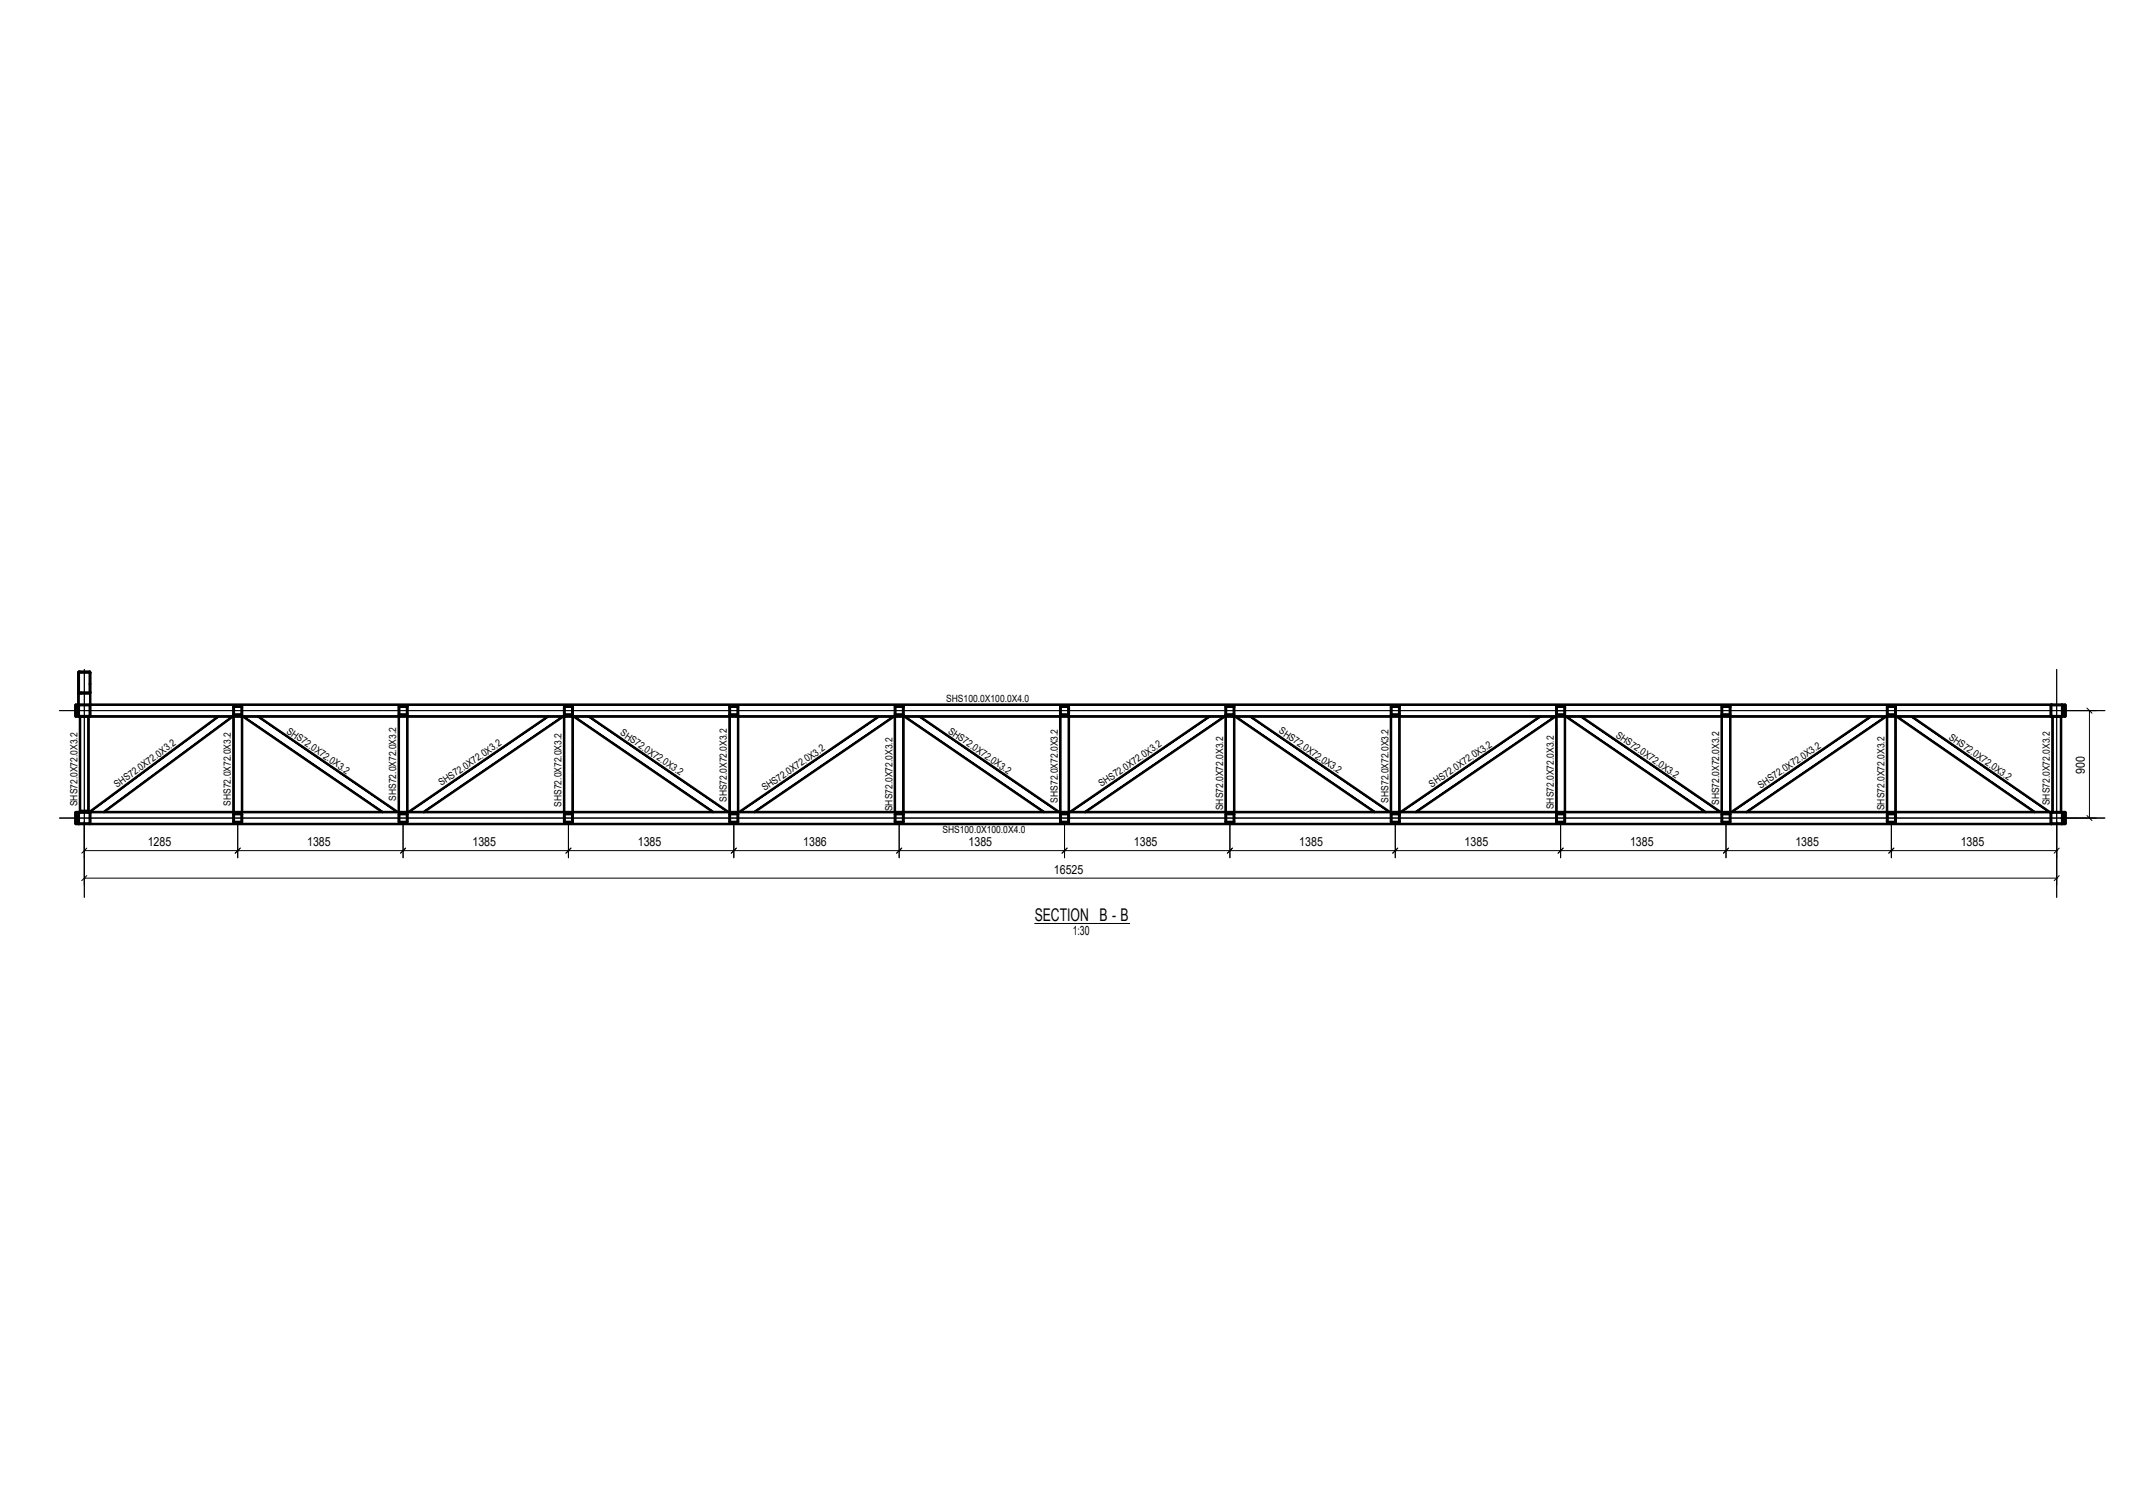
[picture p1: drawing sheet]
<svg xmlns="http://www.w3.org/2000/svg" width="841mm" height="594mm" viewBox="0 0 841 594" stroke-linecap="round" stroke-linejoin="round" font-family="sans-serif">
<defs><g id="words">
<text font-size="6.9" x="408.4" y="363.5">SECTION B - B</text>
<g font-size="4.9">
<text x="822.8" y="305.6" transform="rotate(-90 822.8 305.6)">900</text>
<text x="58.3" y="334">1285</text>
<text x="121.2" y="334">1385</text>
<text x="186.5" y="334">1385</text>
<text x="251.7" y="334">1385</text>
<text x="317" y="334">1386</text>
<text x="382.3" y="334">1385</text>
<text x="447.5" y="334">1385</text>
<text x="512.8" y="334">1385</text>
<text x="578" y="334">1385</text>
<text x="643.3" y="334">1385</text>
<text x="708.6" y="334">1385</text>
<text x="773.8" y="334">1385</text>
<text x="415.9" y="344.9">16525</text>
<text x="423.3" y="369.1">1:30</text>
</g>
<g font-size="3.9">
<text x="373.4" y="277.2">SHS100.0X100.0X4.0</text>
<text x="112.9" y="289.2" transform="rotate(34 112.9 289.2)">SHS72.0X72.0X3.2</text>
<text x="244.5" y="289.9" transform="rotate(34 244.5 289.9)">SHS72.0X72.0X3.2</text>
<text x="373.9" y="289.2" transform="rotate(34 373.9 289.2)">SHS72.0X72.0X3.2</text>
<text x="504.4" y="289.1" transform="rotate(34 504.4 289.1)">SHS72.0X72.0X3.2</text>
<text x="637.4" y="290.8" transform="rotate(34 637.4 290.8)">SHS72.0X72.0X3.2</text>
<text x="768.8" y="291.6" transform="rotate(35 768.8 291.6)">SHS72.0X72.0X3.2</text>
<text x="46.3" y="311.2" transform="rotate(-37 46.3 311.2)">SHS72.0X72.0X3.2</text>
<text x="174.3" y="310.4" transform="rotate(-34 174.3 310.4)">SHS72.0X72.0X3.2</text>
<text x="434.8" y="310.8" transform="rotate(-34 434.8 310.8)">SHS72.0X72.0X3.2</text>
<text x="565.1" y="310.9" transform="rotate(-34 565.1 310.9)">SHS72.0X72.0X3.2</text>
<text x="694.9" y="311.4" transform="rotate(-34 694.9 311.4)">SHS72.0X72.0X3.2</text>
<text x="156.4" y="316.1" transform="rotate(-90 156.4 316.1)">SHS72.0X72.0X3.2</text>
<text x="286.9" y="316.6" transform="rotate(-90 286.9 316.6)">SHS72.0X72.0X3.2</text>
<text x="301.9" y="312.4" transform="rotate(-34 301.9 312.4)">SHS72.0X72.0X3.2</text>
<text x="417.4" y="316.8" transform="rotate(-90 417.4 316.8)">SHS72.0X72.0X3.2</text>
<text x="548" y="316.9" transform="rotate(-90 548 316.9)">SHS72.0X72.0X3.2</text>
<text x="678.5" y="317.8" transform="rotate(-90 678.5 317.8)">SHS72.0X72.0X3.2</text>
<text x="809" y="317.9" transform="rotate(-90 809 317.9)">SHS72.0X72.0X3.2</text>
<text x="30.6" y="318.2" transform="rotate(-90 30.6 318.2)">SHS72.0X72.0X3.2</text>
<text x="91.1" y="318.1" transform="rotate(-90 91.1 318.1)">SHS72.0X72.0X3.2</text>
<text x="221.7" y="318.5" transform="rotate(-90 221.7 318.5)">SHS72.0X72.0X3.2</text>
<text x="352.2" y="320.2" transform="rotate(-90 352.2 320.2)">SHS72.0X72.0X3.2</text>
<text x="482.7" y="319.8" transform="rotate(-90 482.7 319.8)">SHS72.0X72.0X3.2</text>
<text x="613.2" y="319.4" transform="rotate(-90 613.2 319.4)">SHS72.0X72.0X3.2</text>
<text x="743.8" y="319.8" transform="rotate(-90 743.8 319.8)">SHS72.0X72.0X3.2</text>
<text x="371.9" y="328.8">SHS100.0X100.0X4.0</text>
</g>
</g></defs>
<!-- layer: Part -->
<g fill="none" stroke="#000" stroke-width=".99">
<path d="M30 278.3h-.3v4.4h.3M30.9 278.2h-.9v4.7h785v-4.7h-779.4M30.9 273.2v5h.3M30.9 273.2v.2M30.9 265.5v7.7M30.9 265.4l.3-.3h4.1l.3 .3M31.1 270l-.2 .1M31.1 278.4h4.3v4.3h-4.3zM31.2 265.5h4.2v7.9l-4.3-.1zM31.2 278.2l-.3 .2v4.2l.3 .3M31.2 278.2h4.1M31.3 278.2l-.4 .4"/>
<path d="M31.5 265.1l-.6 .6M32.1 273.4l-.3 .3M35.3 278.2l.3 .2v4.2l-.3 .3M35.6 265.5l-.2 .1M35.6 278.3l-.2 .2M35.6 265.5v7.7M35.6 273.2v5h-.3M35.6 273.2l-.3 .5h-4.1l-.3-.3M35.6 269.9l-.2 .2M92.2 278.9h3.3v3.2h-3.3zM92.3 279h3l.1 3h-3.1zM95.5 279l-.1 .1"/>
<path d="M157.5 278.9h3.2v3.2h-3.2zM157.6 279h3v3h-3zM160.8 279l-.2 .1M222.7 278.9h3.3v3.2h-3.3zM222.8 279h3l.1 3h-3.1zM226 279l-.1 .1M288 278.9h3.2v3.2h-3.2zM288.1 279h3v3h-3zM291.3 279l-.1 .1M353.2 278.9h3.3v3.2h-3.3zM353.3 279h3.1v3h-3.1zM356.5 279l-.1 .1"/>
<path d="M418.5 278.9h3.3v3.2h-3.3zM418.6 279h3l.1 3h-3.1zM421.8 279l-.1 .1M483.8 278.9h3.2v3.2h-3.2zM483.9 279h3v3h-3zM487.1 279l-.2 .1M549 278.9h3.3v3.2h-3.3zM549.1 279h3.1v3h-3.1zM552.3 279l-.1 .1M614.3 278.9h3.2v3.2h-3.2zM614.4 279h3l.1 3h-3.1zM617.6 279l-.1 .1"/>
<path d="M679.5 278.9h3.3v3.2h-3.3zM679.7 279h3v3h-3zM682.9 279l-.2 .1M744.8 278.9h3.3v3.2h-3.3zM744.9 279h3.1v3h-3.1zM748.1 279l-.1 .1M809.6 278.4h4.2v4.3h-4.2zM809.6 278.2l-.3 .2v4.2l.3 .3M809.8 278.2l-.5 .4M813.8 278.2l.3 .2v4.2l-.3 .3M814 278.3l-.1 .2M815 278.3h.2v4.4h-.2"/>
<path d="M31.2 282.7l-.1 .1M31.6 282.9v37.5M35 282.9v37.5M86.1 282.9l-50.8 37.7 .3 .2v4.2l-.3 .3M91.8 282.9l-50.8 37.7M92.1 282.9v37.7M92.4 282.1l-.1 .1M95.5 282.9v37.7M96 282.9l54.9 37.7M102 282.9l54.9 37.7M157.4 282.9v37.7M157.7 282.1l-.2 .1"/>
<path d="M160.8 282.9v37.7M216.2 282.9l-55 37.7M222.2 282.9l-55 37.7M222.6 282.9v37.7M222.9 282.1l-.1 .1M226 282.9v37.7M226.5 282.9l55 37.7M232.5 282.9l55 37.7M287.9 282.9v37.7M288.2 282.1l-.1 .1M291.3 282.9v37.7M346.7 282.9l-55 37.7"/>
<path d="M352.7 282.9l-55 37.7M353.2 282.9v37.7M353.4 282.1l-.1 .1M356.6 282.9v37.7M357 282.9l55 37.7M363 282.9l55 37.7M418.4 282.9v37.7M418.7 282.1l-.1 .1M421.8 282.9v37.7M477.3 282.9l-55 37.7M483.3 282.9l-55 37.7M483.7 282.9v37.7"/>
<path d="M484 282.1l-.2 .1M487.1 282.9v37.7M487.5 282.9l55 37.7M493.5 282.9l55 37.7M549 282.9v37.7M549.2 282.1l-.1 .1M552.3 282.9v37.7M607.8 282.9l-55 37.7M613.8 282.9l-55 37.7M614.2 282.9v37.7M614.5 282.1l-.1 .1M617.6 282.9v37.7"/>
<path d="M618 282.9l55.1 37.7M624 282.9l55.1 37.7M679.5 282.9v37.7M679.8 282.1l-.2 .1M682.9 282.9v37.7M738.3 282.9l-55 37.7M744.3 282.9l-55 37.7M744.7 282.9v37.7M745 282.1l-.1 .1M748.1 282.9v37.7M748.6 282.9l54.4 37.7M754.5 282.9l54.4 37.7"/>
<path d="M809.7 282.7l-.2 .1M810 282.9v37.7M813.4 282.9v37.7M30 320.6h785v4.7h-785zM30 320.7h-.3v4.4h.3M31.1 320.8h4.3v4.3h-4.3zM31.2 320.6l-.3 .2v4.2l.3 .3M31.2 325.1l-.1 .1M31.3 320.6l-.4 .4M31.6 320.4h3.2M31.6 320.4l.2-.3h2.9l.3 .3M34.8 320.4h.2"/>
<path d="M34.9 320.3l-.1 .1M35.6 320.7l-.2 .2M92.2 321.3h3.3v3.2h-3.3zM92.4 324.5l-.1 .1M95.4 321.4h-3.1l.1 3.1M95.4 321.4l-.1 3-2.9 .1M95.5 321.4l-.1 .1M157.5 321.3h3.2v3.2h-3.2zM157.6 324.5h.1M157.7 324.5l-.2 .1M160.6 321.4h-3l-.1 3M160.6 321.4v3l-3 .1"/>
<path d="M160.8 321.4l-.2 .1M222.7 321.3h3.3v3.2h-3.3zM222.9 324.5h2.9M222.9 324.5l-.1 .1M225.9 321.4h-3.1l.1 3.1M225.9 324.4h.1M225.9 321.4v3M226 321.4l-.1 .1M288 321.3h3.2v3.2h-3.2zM288.1 324.5h.1M288.2 324.5l-.1 .1M291.2 321.4h-3.1v3"/>
<path d="M291.2 321.4l-.1 3-3 .1M291.3 321.4l-.1 .1M353.2 321.3h3.3v3.2h-3.3zM353.4 324.5h2.9M353.4 324.5l-.1 .1M356.4 321.4h-3v3.1M356.4 324.4h.1M356.4 321.4v3M356.5 321.4l-.1 .1M418.5 321.3h3.3v3.2h-3.3zM418.6 321.4h3l.1 3h-3.1zM418.7 324.5l-.1 .1"/>
<path d="M421.8 321.4l-.1 .1M483.8 321.3h3.2v3.2h-3.2zM484 324.5l-.2 .1M486.9 321.4h-3v3.1M486.9 321.4v3l-3 .1M487.1 321.4l-.2 .1M549 321.3h3.3v3.2h-3.3zM549.1 321.4h3.1v3h-3.1zM549.2 324.5l-.1 .1M552.3 321.4l-.1 .1M614.3 321.3h3.2v3.2h-3.2zM614.5 324.5l-.1 .1"/>
<path d="M617.5 321.4h-3.1v3.1M617.5 321.4l-.1 3-3 .1M617.6 321.4l-.1 .1M679.5 321.3h3.3v3.2h-3.3zM679.7 321.4h3v3h-3zM679.8 324.5l-.2 .1M682.9 321.4l-.2 .1M744.8 321.3h3.3v3.2h-3.3zM745 324.5l-.1 .1M748 321.4h-3.1l.1 3.1M748 321.4v3l-3 .1M748.1 321.4l-.1 .1"/>
<path d="M809.6 320.6l-.3 .2v4.2l.3 .3M809.7 325.1l-.2 .1M809.8 320.6l-.5 .4M813.8 320.6l.3 .2v4.2l-.3 .3M813.9 320.8h-4.3v4.3M813.9 320.8l-.1 4.3h-4.2M814 320.7l-.1 .2M815 320.7h.2v4.4h-.2"/>
</g>
<!-- layer: Grid -->
<path d="M33.3 264.2v90.1M811.7 264.2v90.1M23.4 280.5h807.4M23.4 322.9h807.4" fill="none" stroke="#000" stroke-width=".39"/>
<!-- layer: Part_H -->
<g fill="none" stroke="#000" stroke-width=".39">
<path d="M30 278.2v4.5M30 278.3h785v4.4M30.9 278.2h4.7M30.9 265.6v7.6M31.1 265.6l-.1 17.1M31.1 278.4v4.2M31.1 278.4h.1M31.2 278.3v.1M31.2 278.2h.1M35.3 278.3l.1 .1M35.3 278.2h.1M35.4 278.4h.1"/>
<path d="M35.4 265.6v12.6M35.4 278.4v4.2M35.4 278.2h.1M35.5 278.2h.1M35.5 278.2l.1 4.4M35.6 265.6v7.6M92.1 279l.1 3.2M92.2 278.9l-.1 .1M92.2 278.9h.1M92.3 278.8h3.1M92.3 278.8l-.1 .1M95.4 278.8v.1"/>
<path d="M95.4 278.9l.1 3.2M95.5 278.9v.1M157.5 278.9h3.2v3.2h-3.2zM157.5 279v3M157.6 279h3M157.6 279h-.1M160.6 279h.1M160.6 279v3M160.7 278.9l.1 .1M222.7 278.9v.1M222.7 278.9v3.3M222.7 278.9h.1"/>
<path d="M222.8 278.8h3.1M222.8 278.8v.1M222.8 279v3M222.8 279h3l.1 3M222.8 279h.1M225.9 278.8v.1M225.9 278.9l.1 3.2M291.1 279h-3v3M291.1 279h.1M291.2 279v3M291.2 278.9h-3.2v3.2M291.2 278.9h.1"/>
<path d="M291.3 278.9l-.1 3.2-3.1 .1M353.2 279v3.1M353.2 278.9v.1M353.3 278.9h-.1M353.3 278.8h3.1M353.3 278.8v.1M356.4 279h-3.1l.1 3.1M356.4 279h.1M356.4 279v3M356.4 278.8l.1 .1M356.5 278.9h.1M356.5 278.9v3.2"/>
<path d="M356.5 278.9v.1M418.4 279h.1M418.6 279v3M418.6 279h3.1l-.1 3.1M418.6 279h.1M421.8 278.9h-3.3v3.2M421.8 278.9v.1M421.8 279v3.1l-3.2 .1M483.7 279v3M483.7 279h.1M483.8 278.9h3.2l.1 3.1-.1 .2-3.3-.2M483.8 278.9l-.1 .1"/>
<path d="M486.9 279h-3v3M486.9 279h.1M486.9 279v3M552.2 279h-3l-.1 3M552.2 279h.1M552.2 279v3M552.3 278.9h-3.3v3.2M552.3 278.9v.1M552.3 279v3.1l-3.2 .1M614.3 278.9l-.1 .1M614.3 278.9h3.2M614.3 278.9l-.1 4"/>
<path d="M614.4 279v41.6M614.4 279h3.1v41.6M614.4 279h.1M617.5 278.9l.1 .1M617.6 279v3.9M679.5 278.9v3.2l3.2 .1M679.5 278.9h3.3v3.2M679.5 278.9h.1M679.6 279v3M679.7 279h3v3M679.7 279h-.1M748 279h-3.1v3"/>
<path d="M748 279h.1M748 279v3M748 278.8l-3.2 .1v3.2M748 278.8v.1M748 278.9h.1M748.1 278.9v3.2M748.1 278.9v.1M809.4 278.2v4.6M809.5 278.2h-.1M809.5 278.2l4.5 .1M809.5 278.2h.1M809.6 278.4v4.3"/>
<path d="M809.6 278.4h.1M809.6 278.3v.1M809.6 278.2h.1M813.8 278.3v.1M813.8 278.2h.1M813.8 278.4v4.3M814 278.3h.1M814 278.3v4.4M815 278.2h.1M30 282.7h785M31 282.8h.1M31 282.8l4.4 .1"/>
<path d="M31.1 282.6h.1M31.1 282.6v.1M31.1 282.7h.1M31.7 282.9v37.7M34.8 282.9v37.7M35.4 282.7h-.1M35.4 282.7h.1M35.4 282.6v.1M35.4 282.6h.1M35.4 282.8v.1M35.5 282.8h-.1M35.5 282.8h.1"/>
<path d="M35.6 282.7l-.1 .1M35.6 282.7h.1M63.3 299.9v.1M63.5 299.8h.1M63.7 299.7l-.8 .6M63.8 299.6h-.1M64.2 299.3h.1M64.4 299.2h-.1M64.5 299v.1M64.7 298.9h.1M64.9 298.8l-1.3 .9M65 298.7l-.1 .1"/>
<path d="M65.1 298.6v.1M65.2 298.5v.1M65.8 298.1h.1M65.9 298h.1M66.3 297.7v.1M66.5 297.6h.1M66.7 297.5h-.1M66.8 297.3v.1M67.3 297l-.1 .1M67.5 296.8v.1M67.7 296.7h.1M67.9 296.6h.1"/>
<path d="M68 296.5l-3 2.2M68.2 296.3h.1M68.3 296.2l-.3 .3M68.4 296.2h.1M68.5 300h-.1M68.6 296v.1M68.6 299.9l-1.1 .8M68.7 299.8l-.1 .1M68.8 299.7h.1M69 295.8h-.1M69 299.6l-.3 .2M69.2 299.5h.1"/>
<path d="M69.2 299.4l-.2 .2M69.3 295.5v.1M69.6 299.2h-.1M69.6 295.3l-.2 .1M69.8 295.1v.1M70 295h.1M70.1 298.7l-.1 .1M70.2 294.9h-.1M70.2 298.7h.1M70.4 294.7h.1M70.4 298.5v.1M70.6 298.4h.1"/>
<path d="M70.7 294.5h-.1M70.8 298.3h-.1M71 294.2v.1M71.2 294.1l-2.8 2.1M71.3 297.9h-.1M71.4 294h.1M71.6 293.8l-.1 .1M71.6 297.6v.1M71.8 297.5l-2.5 1.9M71.8 297.5h.1M71.9 297.5h-.1M71.9 293.6l-.2 .1"/>
<path d="M72 297.4h.1M72.1 293.4v.1M72.2 297.2l-.1 .1M72.3 297.1h.1M72.5 297l-.6 .5M72.7 296.8v.1M72.8 292.9l-.1 .1M73 292.8h-.1M73.1 292.7h.1M73.3 292.5v.1M73.4 296.3l-.1 .1M73.6 296.2h-.1"/>
<path d="M73.7 292.3h.1M73.7 296.1h.1M73.9 295.9v.1M74.1 291.9v.1M74.3 295.7h.1M74.5 291.6v.1M74.7 291.5h.1M74.7 295.3v.1M75 291.3l-3.8 2.8M75 295.1v.1M75.1 291.2l-.2 .2M75.1 295v.1"/>
<path d="M75.3 291.1h-.1M75.3 294.9h.1M75.4 291h.1M75.6 294.7l-.1 .1M75.7 294.6v.1M75.8 294.6l-3.4 2.4M75.9 290.7h-.1M75.9 294.5h-.1M76 294.4h.1M76.1 290.5h.1M76.3 290.3v.1M76.4 290.2l-1.4 1.1"/>
<path d="M76.4 294.1h.1M76.5 290.2h.1M76.7 290l-.2 .2M76.8 289.9h.1M76.9 293.7v.1M77 289.8h.1M77.3 289.6h.1M77.3 293.4l-1.5 1.2M77.3 293.4h.1M77.4 293.3v.1M77.6 289.4h-.1M77.6 293.2h.1"/>
<path d="M77.9 289.2h.1M77.9 293l-.1 .1M78.1 289h-.1M78.2 292.8h-.1M78.2 288.9l-.1 .1M78.4 288.8l-1.7 1.2M78.4 288.8h.1M78.6 288.6h.1M78.8 288.5l-.4 .2M78.8 292.3l-.2 .2M79 292.2l-1.6 1.2M79 288.3h.1"/>
<path d="M79 292.2h.1M79.2 292v.1M79.4 291.9l-.4 .2M79.8 287.8l-1 .7M79.9 287.7h-.1M80 287.6h.1M80.2 287.5h.1M80.4 291.2l-1 .7M80.5 291.1l-.1 .1M80.5 287.2l-.2 .1M80.6 291h.1M80.8 290.9h-.1"/>
<path d="M80.9 290.7v.1M81 286.8h.1M81.1 290.6l-.1 .1M81.3 286.6l-.1 .1M81.3 290.5h.1M81.4 286.6h.1M81.5 286.5l-1.6 1.2M81.6 286.4h-.1M81.6 290.2v.1M81.7 286.3h.1M81.9 286.1l-.3 .3M82 290l-.1 .1"/>
<path d="M82.2 289.8l-.1 .1M82.3 285.9h.1M82.3 289.7h.1M82.4 289.6l-1.9 1.5M82.5 289.6h-.1M82.7 285.5v.1M82.9 289.3h.1M83 285.4h-.1M83.1 285.2v.1M83.3 289h.1M83.7 284.8l-.2 .2M83.7 288.7h.1"/>
<path d="M83.9 284.7h-.1M84.2 284.5h.1M84.2 288.3l-.1 .1M84.3 288.3h.1M84.5 284.3h-.1M84.5 288.1h-.1M84.6 288h.1M84.7 284.1h.1M84.8 287.9h-.1M84.9 284l-2.9 2.1M85 283.9h.1M85.1 287.7h-.1"/>
<path d="M85.1 283.8l-.1 .1M85.3 283.7h-.1M85.4 283.5v.1M85.5 287.4l-3 2.1M85.6 283.4h.1M85.7 287.2l-.1 .1M85.9 287.1h-.1M85.9 283.2h.1M86 287h.1M86.1 282.9h5.7M86.2 286.8h.1M86.3 282.9l-1.2 .9"/>
<path d="M86.4 282.9h-.1M86.5 286.6l-.1 .1M87.1 286.2h.1M87.2 286.1l-1.5 1.1M87.4 285.9l-.2 .2M87.6 285.8h.1M87.8 285.7h.1M87.9 285.6l-.7 .5M88.2 285.4h-.1M88.5 285.1h.1M88.7 285l-.8 .6M88.8 284.9h.1"/>
<path d="M89 284.8h.1M89.2 284.6h.1M89.4 284.5h-.1M89.7 284.2l-.2 .2M90.2 283.8v.1M90.6 283.6h.1M90.8 283.4l-1.9 1.5M90.9 283.3h.1M91.3 283v.1M91.5 282.9l-.7 .5M92.1 282.9h3.4M92.2 282.2h.1"/>
<path d="M92.3 282.2h3.1M92.3 282.9v37.7M92.3 282.1h.1M92.4 282.1h2.9M95.3 282.1h.1M95.3 282l.1-3h-3.1v3.1M95.4 282.9v37.7M95.5 282.1l-.1 .1M95.5 282.1h.1M96 282.9h6M96.2 282.9l6.2 4.2M96.3 282.9h.1"/>
<path d="M96.5 283.1h.1M96.9 283.3h.1M97.8 283.9h.1M98.1 284.2h.1M98.5 284.4h.1M99.4 285h.1M99.7 285.3h.1M100.1 285.5v.1M101 286.1v.1M101.4 286.4h.1M101.7 282.9l4.6 3.1M101.7 286.6l.1 .1"/>
<path d="M102.1 286.9h.1M102.2 283.2h.1M102.3 287.1l6.6 4.4M102.5 283.4v.1M102.9 283.7h.1M103 287.5h.1M103.3 287.8h.1M103.7 288h.1M103.8 284.3h.1M104.1 284.6h.1M104.5 284.8h.1M104.6 288.6h.1"/>
<path d="M105 288.9h.1M105.3 289.1h.1M105.4 285.4h.1M105.8 285.7h.1M106.1 285.9h.1M106.2 289.7h.1M106.2 286l6.6 4.5M106.4 289.9h.1M106.5 286.2h.1M106.6 290h.1M107 290.2h.1M107.4 286.8h.1"/>
<path d="M107.8 287h.1M107.8 290.8h.1M108.1 287.3h.1M108.2 291.1h.1M108.6 291.3v.1M108.8 291.5l12.7 8.7M109 287.9h.1M109.4 288.1v.1M109.5 291.9v.1M109.7 288.4h.1M109.8 292.2h.1M110.2 292.4v.1"/>
<path d="M110.6 292.7h.1M110.6 289h.1M111 289.2v.1M111.4 289.5h.1M111.4 293.3h.1M111.8 293.6h.1M111.9 289.9h.1M112.2 293.8h.1M112.2 290.1h.1M112.6 290.4l6.3 4.3M113 290.6h.1M113.1 294.4h.1"/>
<path d="M113.4 294.7h.1M113.8 294.9h.1M113.9 291.2h.1M114.2 291.5h.1M114.6 291.7h.1M114.7 295.5h.1M115 292h.1M115.1 295.8h.1M115.4 296v.1M115.8 292.6h.1M116.2 292.8h.1M116.3 296.6v.1"/>
<path d="M116.6 293.1h.1M116.7 296.9h.1M116.8 297h.1M117 297.1l.1 .1M117.5 293.7h.1M117.8 293.9l.1 .1M117.9 297.7v.1M118.2 294.2h.1M118.3 298h.1M118.7 298.2v.1M118.8 294.6l3.5 2.4M119 298.5h.1"/>
<path d="M119.1 294.8h.1M119.5 295v.1M119.8 295.3h.1M119.9 299.1h.1M120.3 299.4h.1M120.7 299.6h.1M120.7 295.9h.1M121.1 296.2h.1M121.4 296.4h.1M122.3 297h.1M122.4 297l3 2.1M122.7 297.3h.1"/>
<path d="M123.1 297.5h.1M123.4 297.8h.1M124.3 298.4h.1M124.7 298.6h.1M125.1 298.9h.1M125.3 299l6.2 4.3M125.9 299.5h.1M126.3 299.7v.1M126.7 300h.1M157.4 282.9h3.4M157.5 282.9v37.7M157.5 282h.1"/>
<path d="M157.6 282v.1M160.6 282.1h-3M160.6 282v.1M160.6 282h.1M160.6 282.9v37.7M191.5 300h.1M192.4 299.4h-.1M192.7 299.1v.1M193.1 298.9h.1M194 298.3h.1M194.4 298h-.1M194.7 297.8h.1"/>
<path d="M195.1 297.5h.1M195.9 297h.1M196 296.9h.1M196.3 296.7h.1M196.7 296.4h.1M197.1 299.9h.1M197.5 299.6h.1M197.7 295.7l-7.6 5.3M198 295.6h-.1M198.3 295.3h.1M198.4 299h.1M198.8 298.8h-.1"/>
<path d="M199.1 298.5h.1M199.2 294.7h.1M199.5 298.2v.1M199.6 294.4v.1M200 294.2h-.1M200.4 297.6v.1M200.7 297.4h.1M200.8 293.6h.1M201.1 297.1v.1M201.2 293.3v.1M201.3 297l-7 4.8M201.6 293.1h.1"/>
<path d="M201.8 296.7l-.6 .4M201.9 296.6h.1M202 296.5v.1M202.4 296.3h-.1M202.5 292.5h-.1M202.7 296v.1M202.8 292.2h.1M203.2 292h.1M203.6 291.7h-.1M203.6 295.4v.1M204 295.2h.1M204.4 294.9h-.1"/>
<path d="M204.4 291.1h.1M204.6 291l-7 4.8M204.8 290.9h.1M205.2 290.6h.1M205.2 294.3h.1M205.6 294.1h.1M206 293.8h.1M206.1 290h-.1M206.3 289.9h.1M206.4 289.8h.1M206.8 289.5h.1M206.9 293.2h-.1"/>
<path d="M207.2 293h.1M207.6 292.7h.1M207.7 288.9h.1M208 292.4l-.1 .1M208.1 288.6l-.1 .1M208.4 288.4h.1M208.8 291.9l-7.1 4.9M208.8 291.8v.1M209.2 291.6h.1M209.3 287.8h.1M209.6 291.3v.1M209.7 287.5l-.1 .1"/>
<path d="M210 287.3h.1M210.5 290.7l-.1 .1M210.8 290.5h.1M210.9 286.7h.1M211.2 290.2h.1M211.3 286.4h.1M211.7 286.2h-.1M211.8 289.9h-.1M211.9 286h.1M212 285.9h.1M212.1 289.6v.1M212.5 289.4h-.1"/>
<path d="M212.8 289.1h.1M212.9 285.3h.1M213.3 285.1h.1M213.6 284.8h.1M213.7 288.5h.1M214.1 288.3h.1M214.4 288h.1M214.5 284.2h.1M214.9 283.9v.1M215.3 283.7h-.1M215.3 287.4h.1M215.7 287.2h.1"/>
<path d="M216.1 286.9h-.1M216.1 283.1h.1M216.2 282.9h6M216.2 286.8l-7.5 5.2M216.4 286.6v.1M216.5 282.9l-12 8.2M217.3 286v.1M217.7 285.8h.1M218.1 285.5l-.1 .1M218.9 284.9v.1M219.3 284.7h.1M219.7 284.4h.1"/>
<path d="M220.5 283.8h.1M220.9 283.6h.1M221.3 283.3h.1M221.9 282.9l-5.8 4M222.6 282.9h3.4M222.7 282.1h.1M222.8 282.2h.1M222.8 282.2h3.1M222.8 282.9v37.7M222.8 282h.1M222.8 282l3 .1M225.8 282.1h.1"/>
<path d="M225.9 282.9v37.7M226 282.1l-.1 .1M226.5 282.9h6M226.7 282.9l4.9 3.3M226.8 282.9h.1M227.7 283.5h.1M228 283.8h.1M228.4 284h.1M228.8 284.3h.1M229.7 284.9h.1M230 285.1h.1M230.4 285.4h.1"/>
<path d="M231.3 286h.1M231.5 286.1l6.8 4.7M231.7 286.2v.1M232 286.5h.1M232.2 282.9l3.3 2.2M232.4 283h.1M232.8 283.3h.1M232.9 287.1h.1M233.2 283.5v.1M233.3 287.3v.1M233.6 287.6h.1M234.1 284.1v.1"/>
<path d="M234.4 284.4h.1M234.5 288.2h.1M234.8 284.6v.1M234.9 288.5h.1M235.3 288.7h.1M235.4 285.1l6.2 4.2M235.7 285.2v.1M236.1 285.5h.1M236.1 289.3h.1M236.4 285.8h.1M236.5 289.6h.1M237.3 290.1h.1"/>
<path d="M237.3 286.4h.1M237.7 286.6h.1M238 286.9h.1M238.1 290.7h.1M238.2 290.7l6.1 4.2M238.5 290.9h.1M238.9 291.2h.1M238.9 287.5h.1M239.3 287.7h.1M239.7 288h.1M239.7 291.8h.1M240.1 292v.1"/>
<path d="M240.5 292.3h.1M240.5 288.6h.1M240.9 288.8v.1M241.3 289.1h.1M241.4 292.9h.1M241.5 289.2l6.6 4.5M241.7 289.3v.1M241.7 293.1l.1 .1M242.1 293.4h.1M242.4 289.9h.1M242.5 289.9l.1 .1M242.9 290.2h.1"/>
<path d="M243 294h.1M243.3 290.4v.1M243.4 294.3h.1M243.7 294.5h.1M244.1 294.8l6.8 4.6M244.2 291v.1M244.5 291.3h.1M244.6 295.1h.1M244.9 291.6h.1M245 295.4h.1M245.3 295.6h.1M245.7 295.9h.1"/>
<path d="M245.8 292.2h.1M246.1 292.4h.1M246.5 292.7h.1M246.6 296.5h.1M247 296.7v.1M247.3 297h.1M247.4 293.3h.1M247.8 293.5h.1M248 293.7l6.8 4.6M248.1 293.8h.1M248.2 297.6h.1M248.6 297.8v.1"/>
<path d="M249 298.1h.1M249 294.4h.1M249.4 294.6v.1M249.7 294.9h.1M249.8 298.7h.1M250.1 295.1v.1M250.2 298.9v.1M250.6 299.2h.1M250.8 299.4l6.2 4.2M251 295.7v.1M251.4 296h.1M251.5 299.8h.1"/>
<path d="M251.7 296.3h.1M252.6 296.9h.1M252.8 297h.1M253 297.1h.1M253.4 297.4h.1M254.2 298h.1M254.6 298.2l6.3 4.3M255 298.5h.1M255.9 299.1h.1M256.2 299.3h.1M256.6 299.6h.1M287.9 282.9h3.4"/>
<path d="M288 282.1l.1 .1M288.1 282.9v37.7M288.1 282v.1M288.1 282.1h3M291.1 282.1h.1M291.1 282v.1M291.2 282.9v37.7M291.2 282h-.1M322 300h.1M322.4 299.7v.1M322.8 299.5h-.1M323.6 298.9h.1"/>
<path d="M324 298.6h.1M324.4 298.4h.1M324.7 298.2l-7 4.7M324.7 298.1h.1M325.6 297.5h.1M326 297.3h.1M326.2 297.1v.1M326.4 297h-.1M327.2 296.4h.1M327.5 300h.1M327.6 296.2h.1M328 295.9h.1"/>
<path d="M328.4 299.4h.1M328.7 299.2l-6.9 4.7M328.8 299.1h.1M328.9 295.3h-.1M328.9 299h.1M329.1 298.8v.1M329.2 295v.1M329.5 298.6h.1M329.6 294.8h.1M330 294.5l-.1 .1M330.4 298h.1M330.8 297.7l-.1 .1"/>
<path d="M330.8 293.9v.1M331.1 297.5h.1M331.2 293.7h.1M331.6 293.4v.1M331.7 297.1l-.1 .1M332 296.9h.1M332.1 293.1l-7.5 5.1M332.4 296.6v.1M332.5 292.8h-.1M332.8 296.4h-.1M332.8 292.6h.1M333.2 292.3h.1"/>
<path d="M333.6 295.8h.1M334 295.5h.1M334.1 291.7h.1M334.4 295.3h.1M334.5 291.5h-.1M334.7 295h.1M334.8 291.2h.1M335.2 291h.1M335.6 294.4h.1M336 294.2h.1M336.1 290.4h.1M336.2 290.3h.1"/>
<path d="M336.3 294l-7.7 5.2M336.4 293.9h-.1M336.4 290.1h.1M336.8 289.9h.1M337.2 293.3h.1M337.6 293v.1M337.7 289.2v.1M338 292.8h.1M338.1 289h-.1M338.4 288.7v.1M338.9 292.2h-.1M339.2 291.9v.1"/>
<path d="M339.6 287.9l-7.7 5.3M339.6 291.7h.1M339.7 287.9h.1M340 291.4v.1M340.1 287.6l-.1 .1M340.4 287.4h.1M340.9 290.8h-.1M341.2 290.6h.1M341.3 286.8h.1M341.6 290.3h.1M341.7 286.5h.1M341.7 290.3h.1"/>
<path d="M342 286.3h.1M342.5 289.7h-.1M342.8 289.5h.1M342.9 285.7h.1M343.2 289.2h.1M343.3 285.4h.1M343.7 285.2h-.1M343.7 288.9l-7.5 5.1M343.9 288.8h-.1M344.1 288.6h.1M344.5 288.4h-.1M344.8 288.1h.1"/>
<path d="M344.9 284.3h.1M345.2 287.9h.1M345.3 284v.1M345.7 283.8h-.1M346.1 287.2v.1M346.4 287h.1M346.5 283.2h.1M346.7 282.9h6M346.8 286.7v.1M346.9 283l-7.4 5M347.7 286.1v.1M348.1 285.9h-.1"/>
<path d="M348.4 285.6v.1M349.3 285h.1M349.7 284.8h.1M350.1 284.5h-.1M350.4 284.3h.1M350.7 284.1l-7.2 4.9M351.3 283.7h.1M351.7 283.4h.1M352 283.2h.1M352.4 282.9l-1.8 1.2M352.5 282.9h-.1M353.2 282.9h3.4"/>
<path d="M353.2 282.1l.1 .1M353.3 282.2h.1M353.3 282.2h3.1M353.3 282.9v37.7M353.4 282.1h.1M353.4 282.1h2.9M356.4 282.1h-.1M356.4 282h.1M356.4 282.9v37.7M356.5 282.1v.1M356.5 282.1h.1M357 282.9h6"/>
<path d="M357.3 282.9l3.9 2.7M357.4 283h.1M357.8 283.2h.1M358.7 283.8h.1M359 284.1h.1M359.4 284.3h.1M359.8 284.6h.1M360.7 285.2h.1M361 285.4v.1M361.1 285.5l6 4.1M361.4 285.7h.1M362.3 286.3h.1"/>
<path d="M362.6 286.6h.1M362.7 282.9l2.3 1.5M363 286.8h.1M363.1 283.1h.1M363.4 283.3l.1 .1M363.8 283.6h.1M363.9 287.4h.1M364.2 283.9h.1M364.3 287.7h.1M364.6 287.9h.1M364.9 284.4l6.1 4.1M365.1 284.5h.1"/>
<path d="M365.4 284.7h.1M365.5 288.5h.1M365.8 285h.1M365.9 288.8h.1M366.3 289h.1M366.7 285.6h.1M367 289.5l.4 .3M367 285.8h.1M367.1 289.6v.1M367.4 286.1h.1M367.4 289.9h.1M367.5 289.9h.1"/>
<path d="M367.5 289.9l6.3 4.3M367.9 290.1h.1M368.2 290.4h.1M368.3 286.7h.1M368.7 286.9v.1M369 287.2h.1M369.1 291h.1M369.5 291.2v.1M369.9 291.5h.1M369.9 287.8h.1M370.3 288v.1M370.7 288.3h.1"/>
<path d="M370.7 292.1h.1M370.9 288.5l6.8 4.6M371.1 292.4h.1M371.5 292.6h.1M371.5 288.9h.1M371.9 289.2h.1M372.3 289.4h.1M372.4 293.2h.1M372.6 289.7h.1M372.7 293.5h.1M372.9 289.9h.1M373.1 293.7h.1"/>
<path d="M373.5 290.3h.1M373.7 294.1l6.8 4.7M373.9 290.5h.1M374 294.3h.1M374.3 290.8h.1M374.3 294.6h.1M374.7 294.8h.1M375.1 291.4h.1M375.5 291.6h.1M375.6 295.4v.1M375.9 291.9h.1M376 295.7h.1"/>
<path d="M376.3 295.9l.1 .1M376.7 296.2h.1M376.8 292.5h.1M377.1 292.7l.1 .1M377.5 293h.1M377.6 293l6.8 4.7M377.6 296.8h.1M377.9 297h.1M378 297v.1M378.3 297.3h.1M378.4 293.6h.1M378.7 293.8l.1 .1"/>
<path d="M379.1 294.1h.1M379.2 297.9h.1M379.6 298.2h.1M379.9 298.4h.1M380 294.7h.1M380.3 298.7l6.1 4.2M380.4 295h.1M380.7 295.2h.1M380.8 299h.1M381.1 295.5h.1M381.2 299.3h.1M381.6 299.5h.1"/>
<path d="M382 296.1h.1M382.4 296.3h.1M382.7 296.6h.1M383.3 297h.1M383.6 297.2h.1M384 297.4h.1M384.2 297.6l6.1 4.1M385.2 298.3h.1M385.6 298.5v.1M386 298.8h.1M386.8 299.4h.1M387.2 299.6v.1"/>
<path d="M387.6 299.9h.1M418.4 282.9h3.4M418.4 282h.1M418.5 282.1l.1 .1M418.6 282.9v37.7M418.6 282v.1M418.7 282.1h2.9M421.6 282.1h.1M421.7 282.9v37.7M452.8 299.8l-.1 .1M453.6 299.2v.1M454 299h.1"/>
<path d="M454.4 298.7h.1M455.3 298.1h-.1M455.6 297.9h.1M456 297.6h.1M456.8 297l-4.7 3.3M456.9 297h.1M457.3 296.8h-.1M457.6 296.5h.1M458.1 300h-.1M458.4 299.7h.1M458.5 295.9h.1M458.8 299.5h.1"/>
<path d="M458.9 295.7h.1M459.2 295.4h.1M459.7 298.8l-.1 .1M459.8 295l-2.9 2M460 298.6h.1M460.1 294.8h.1M460.4 298.3v.1M460.5 294.5v.1M460.9 294.3h-.1M461.2 294v.1M461.3 297.7v.1M461.7 297.5h-.1"/>
<path d="M462 297.2v.1M462.1 293.4v.1M462.4 297h.1M462.5 293.2h.1M462.9 292.9h-.1M462.9 296.6v.1M463.3 296.4h.1M463.6 296.1h.1M463.7 292.3h.1M463.8 296l-7.5 5.2M464.1 292.1h.1M464.5 291.8h.1"/>
<path d="M464.5 295.5h.1M464.9 295.3h.1M465.3 295h-.1M465.4 291.2h-.1M465.6 294.8h.1M465.7 291h.1M466.1 290.7h.1M466.5 294.2h.1M466.6 290.4l-7 4.8M466.9 293.9h.1M467 290.1h.1M467.3 293.7h-.1"/>
<path d="M467.3 289.9h.1M467.7 289.6h.1M468.1 293v.1M468.5 292.8h.1M468.6 289h.1M468.9 292.5v.1M469 288.7l-.1 .1M469.3 288.5h.1M469.7 288.2v.1M469.8 291.9l-.1 .1M470.1 291.7h.1M470.5 291.4v.1"/>
<path d="M470.6 287.6v.1M470.6 291.3l-6.9 4.8M471 287.4h-.1M471.3 287.1h.1M471.4 290.8h.1M471.7 290.6h.1M472.1 290.3h.1M472.2 286.5h.1M472.6 286.3h-.1M472.8 289.9h.1M472.9 286h.1M473 289.7h.1"/>
<path d="M473.4 289.5h-.1M473.7 289.2h.1M473.8 285.4h.1M474 285.3l-7.6 5.2M474.1 289h.1M474.2 285.2h.1M474.6 284.9h-.1M475 288.4h.1M475.4 288.1h-.1M475.4 284.3h.1M475.7 287.9h.1M475.8 284v.1"/>
<path d="M476.2 283.8h.1M476.6 287.2v.1M477 287h.1M477.1 283.2h-.1M477.3 282.9h6M477.3 286.7v.1M477.4 282.9v.1M477.5 282.9l-3.6 2.5M478.1 286.2l-7.5 5.2M478.2 286.1v.1M478.6 285.9h.1M479 285.6l-.1 .1"/>
<path d="M479.8 285h.1M480.2 284.8h.1M480.6 284.5h.1M481.5 283.9h-.1M481.8 283.7h.1M482.2 283.4h.1M482.6 283.2h.1M483 282.9l-4.9 3.4M483.7 282.9h3.4M483.7 282h.1M483.9 282.9v37.7M483.9 282v.1"/>
<path d="M483.9 282.1h3M486.9 282v.1M486.9 282h.1M486.9 282.9v37.7M487.5 282.9h6M487.8 282.9l2.6 1.7M488.1 283.1h.1M489 283.7h.1M489.3 283.9h.1M489.7 284.2h.1M490.3 284.6l6.2 4.2M490.6 284.8h.1"/>
<path d="M490.9 285h.1M491.3 285.3h.1M492.2 285.9h.1M492.6 286.1v.1M492.9 286.4h.1M493.3 282.9l1 .7M493.4 282.9v.1M493.7 283.2h.1M493.8 287h.1M494.1 283.4v.1M494.2 283.5l18.8 12.9M494.2 287.2v.1"/>
<path d="M494.6 287.5h.1M494.9 287.8h.1M495 284v.1M495.3 284.3h.1M495.7 284.6h.1M495.8 288.4h.1M496.2 288.6h.1M496.4 288.8l6.8 4.6M496.5 288.9h.1M496.6 285.2h.1M497 285.4h.1M497.3 285.7h.1"/>
<path d="M497.4 289.5h.1M497.8 289.7h.1M498 289.9h.1M498.2 290h.1M498.2 286.3h.1M498.6 286.5h.1M499 286.8h.1M499 290.6h.1M499.3 287h.1M499.4 290.8h.1M499.8 291.1h.1M500.2 287.6v.1"/>
<path d="M500.6 287.9h.1M500.7 291.7h.1M500.9 288.1l.1 .1M501 291.9l.1 .1M501.4 292.2h.1M501.8 288.7v.1M502.2 289h.1M502.3 292.8h.1M502.6 289.2v.1M502.6 293l.1 .1M503 293.3h.1M503.1 293.4l6.6 4.5"/>
<path d="M503.4 293.6h.1M503.4 289.9h.1M503.8 290.1h.1M504.2 290.4h.1M504.3 294.2h.1M504.6 294.4h.1M505 294.7h.1M505.1 291h.1M505.4 291.2h.1M505.8 291.5h.1M505.9 295.3h.1M506.3 295.5h.1"/>
<path d="M506.6 295.8h.1M506.7 292.1h.1M507.1 292.3h.1M507.4 292.6h.1M507.5 296.4h.1M507.8 292.8h.1M507.9 296.6v.1M508.2 296.9h.1M508.4 297h.1M508.7 293.4v.1M509 293.7h.1M509.1 297.5h.1"/>
<path d="M509.4 293.9v.1M509.5 297.7v.1M509.6 297.8l12.6 8.7M509.9 298h.1M510.3 294.5v.1M510.7 294.8h.1M510.7 298.6h.1M511 295l.1 .1M511.1 298.8v.1M511.5 299.1h.1M511.9 299.4h.1M511.9 295.7h.1"/>
<path d="M512.3 295.9h.1M512.6 296.2h.1M512.7 300h.1M512.9 296.3l.9 .7M513.5 296.8h.1M513.8 297h.1M513.9 297h.1M513.9 297l5.8 4M514.3 297.3h.1M515.1 297.9h.1M515.5 298.1h.1M515.9 298.4h.1"/>
<path d="M516.3 298.6h.1M517.1 299.2l.1 .1M517.5 299.5h.1M517.9 299.7v.1M549 282.9h3.3M549 282.1l.1 .1M549.1 282.9v37.7M549.1 282l.1 .1M549.2 282.1h2.9M552.2 282.1h-.1M552.2 282h.1M552.2 282.9v37.7"/>
<path d="M583.6 299.6l-.1 .1M583.9 299.4h.1M584.3 299.1v.1M585.2 298.5v.1M585.6 298.3h-.1M585.9 298h.1M586.3 297.8h.1M586.6 297.6l-9.5 6.5M586.8 297.4h.1M587.2 297.2h.1M587.5 297h-.1M587.5 296.9h.1"/>
<path d="M587.9 296.7h.1M588.7 299.9h.1M588.8 296.1h.1M589.2 295.8h-.1M589.5 295.6h.1M589.6 299.3h.1M590 299h-.1M590.3 298.8h.1M590.4 295h.1M590.6 298.6l-6.9 4.7M590.8 294.7h.1M591.2 294.4l-.1 .1"/>
<path d="M591.2 298.2h.1M591.6 297.9h.1M592 297.6l-.1 .1M592 293.8v.1M592.3 297.4h.1M592.4 293.6h.1M592.8 293.3v.1M592.9 297h.1M593.2 296.8h.1M593.6 296.5l-.1 .1M593.7 292.7l-.1 .1M593.9 296.3h.1"/>
<path d="M594 292.5l-7.5 5.1M594.4 292.2h.1M594.8 295.7h.1M595.2 295.4v.1M595.3 291.6h.1M595.6 295.2h-.1M595.6 291.4h.1M596 291.1h.1M596.4 290.9h.1M596.4 294.6h.1M596.8 294.3h.1M597.2 294.1h.1"/>
<path d="M597.3 290.3h-.1M597.6 290h.1M597.9 289.9h-.1M598 289.8h.1M598.1 293.5h-.1M598.2 293.4l-7.7 5.2M598.4 293.2h.1M598.8 293h.1M598.9 289.2h.1M599.3 288.9h-.1M599.6 288.6v.1M599.7 292.4h.1"/>
<path d="M600 292.1h.1M600.4 291.8v.1M600.5 288v.1M600.8 291.6h.1M600.9 287.8h.1M601.2 287.5v.1M601.5 287.3l-7.6 5.3M601.7 291h-.1M602 290.7v.1M602.1 286.9v.1M602.4 290.5h.1M602.5 286.7h.1"/>
<path d="M602.9 286.4h-.1M603.2 289.9l-5.1 3.5M603.3 289.9h.1M603.7 289.6l-.1 .1M603.7 285.8h.1M604 289.4h.1M604.1 285.6h.1M604.5 285.3h.1M604.9 285.1h-.1M604.9 288.8h.1M605.3 288.5h.1M605.6 288.3l-2.3 1.5"/>
<path d="M605.6 288.3h.1M605.7 284.5h.1M606.1 284.2h.1M606.5 283.9l-.1 .1M606.5 287.7h.1M606.9 287.4h.1M607.3 287.2h-.1M607.3 283.3v.1M607.7 283.1h.1M607.8 282.9h6M608 282.9l-6.6 4.5M608.1 286.6h.1"/>
<path d="M608.5 286.3h.1M608.9 286v.1M609.3 285.8h-.1M610.1 285.2h.1M610.5 284.9v.1M610.9 284.7h.1M611.8 284.1h-.1M612.1 283.8h.1M612.4 283.6l-6.9 4.8M612.5 283.6h.1M613.4 283h.1M613.5 282.9l-1.2 .8"/>
<path d="M614.2 282l.1 .1M614.2 280.5h3.4M614.2 282.1h.1M614.3 282.1v.1M614.3 282.2h3.2M614.4 282h.1M614.4 282v.1M614.4 282.1h3M617.4 282v.1M617.5 282h-.1M617.5 282.1v.1M617.6 282l-.1 .1"/>
<path d="M618 282.9h6M618.3 282.9h.1M618.4 282.9l1.4 1M619.1 283.4h.1M619.5 283.7h.1M619.7 283.8l6.3 4.3M619.8 283.9h.1M620.2 284.2h.1M621.1 284.8h.1M621.5 285h.1M621.8 285.3h.1M622.7 285.9h.1"/>
<path d="M623.1 286.1v.1M623.5 286.4h.1M623.8 282.9l.1 .1M623.8 282.9l6 4.1M624.3 283.2h.1M624.3 287h.1M624.6 283.4v.1M624.7 287.2v.1M625 283.7h.1M625.1 287.5h.1M625.4 287.8h.1M625.8 288l6.7 4.6"/>
<path d="M625.9 284.3h.1M626.2 284.6h.1M626.3 288.4h.1M626.6 284.8h.1M626.7 288.6h.1M627.1 288.9h.1M627.5 285.4h.1M627.9 285.7h.1M627.9 289.5h.1M628.2 285.9h.1M628.3 289.7h.1M628.7 290h.1"/>
<path d="M629.1 290.3h.1M629.1 286.5h.1M629.5 286.8h.1M629.6 290.6h.1M629.7 286.9l6.6 4.6M629.8 287h.1M629.9 290.8h.1M630.2 287.3h.1M630.3 291.1h.1M630.7 291.3v.1M631.1 287.9h.1M631.5 288.1v.1"/>
<path d="M631.6 291.9v.1M631.8 288.4h.1M631.9 292.2h.1M632.3 292.4v.1M632.4 292.5l6.2 4.3M632.7 289h.1M633.1 289.2v.1M633.2 293v.1M633.5 289.5h.1M633.5 293.3h.1M633.9 293.6h.1M634.3 290.1h.1"/>
<path d="M634.6 290.3h.1M634.7 290.4h.1M635.1 290.6h.1M635.2 294.4h.1M635.4 290.9h.1M635.5 294.7h.1M635.9 294.9h.1M636.2 291.4l6.3 4.3M636.7 291.7h.1M636.8 295.5h.1M637.1 292h.1M637.2 295.8h.1"/>
<path d="M637.5 296v.1M637.9 292.6h.1M638.3 292.8h.1M638.4 296.6l6.9 4.7M638.7 293.1h.1M638.8 296.9h.1M639.1 297.1l.1 .1M639.6 293.7h.1M639.9 293.9l.1 .1M640.3 294.2h.1M640.4 298h.1M640.7 294.4v.1"/>
<path d="M640.8 298.2v.1M641.1 298.5h.1M641.6 295v.1M641.9 295.3h.1M642 299.1h.1M642.3 295.6h.1M642.4 295.6l6.5 4.5M642.4 299.4h.1M642.8 299.6h.1M643.2 296.2h.1M643.5 296.4h.1M643.9 296.7h.1"/>
<path d="M644.6 297.1v.1M644.8 297.3h.1M645.2 297.5h.1M645.5 297.8h.1M645.9 298h.1M646.8 298.6h.1M647.2 298.9h.1M647.5 299.1v.1M648.4 299.7v.1M648.8 300l6.8 4.6M679.5 282.9h3.4M679.6 282.9v37.7"/>
<path d="M679.6 282h.1M679.6 282l.1 .1M679.7 282.1h.1M679.7 282.1h2.9M682.7 282.1h-.1M682.7 282.9v37.7M682.8 282.1l-.1 .1M713.7 299.9h.1M714.2 299.6l-7.7 5.2M714.6 299.3h-.1M714.9 299.1h.1M715.3 298.8h.1"/>
<path d="M716.2 298.2h.1M716.5 298h.1M716.9 297.7h.1M717.8 297.1h.1M718 297h.1M718.2 296.9h-.1M718.5 296.6h.1M718.9 296.4h.1M719.3 299.8h.1M719.7 299.5v.1M719.8 295.7v.1M720.2 295.5h-.1"/>
<path d="M720.5 295.2v.1M720.6 298.9v.1M721 298.7h-.1M721.3 298.4v.1M721.6 294.5l-7.6 5.2M721.7 294.4v.1M721.8 294.4h.1M722.1 294.1h.1M722.2 297.8v.1M722.6 297.6h-.1M722.9 297.3h.1M723 293.5h.1"/>
<path d="M723.3 297.1h.1M723.4 293.3h.1M723.5 297h-.1M723.8 293h-.1M724.2 296.5h.1M724.6 296.2h-.1M724.6 292.4h.1M724.9 296h.1M725 292.2h.1M725.4 291.9h.1M725.7 295.4l-7.4 5.1M725.8 295.4h.1"/>
<path d="M726.2 295.1h.1M726.3 291.3h-.1M726.5 294.9h.1M726.6 291v.1M727 290.8h.1M727.4 290.5v.1M727.4 294.3h.1M727.8 294h.1M728.2 293.7l-.1 .1M728.3 289.9l-.1 .1M728.4 289.9h.1M728.6 289.7h.1"/>
<path d="M729 289.4v.1M729 293.1v.1M729.1 289.3l-7.7 5.4M729.4 292.9h.1M729.8 292.6v.1M729.9 288.8v.1M730.2 288.6h.1M730.6 288.3h.1M730.7 292l-.1 .1M731 291.8h.1M731.4 291.5h.1M731.5 287.7h.1"/>
<path d="M731.8 291.3h.1M731.9 287.5h-.1M732.2 287.2h.1M732.6 290.7l-7 4.8M732.7 290.7h-.1M733 290.4h.1M733.1 286.6h.1M733.4 290.2h.1M733.5 286.4h.1M733.9 286.1h-.1M733.9 289.9h-.1M734.3 289.6h.1"/>
<path d="M734.6 289.3h.1M734.7 285.5h.1M735 289.1h.1M735.1 285.2v.1M735.5 285h-.1M735.8 284.7v.1M735.9 288.5h.1M736 284.6l-6.9 4.8M736.3 288.2h-.1M736.6 287.9v.1M736.7 284.1v.1M737.1 283.9h.1"/>
<path d="M737.5 283.6l-.1 .1M737.5 287.3v.1M737.9 287.1h.1M738.3 286.8l-.1 .1M738.3 282.9h6M738.3 283h.1M738.6 282.9l-2.7 1.8M739.1 286.2v.1M739.5 286h.1M739.9 285.7h.1M740.2 285.5l-7.7 5.3M741.1 284.9h.1"/>
<path d="M741.5 284.6h.1M741.9 284.4h-.1M742.7 283.8h.1M743.1 283.5h.1M743.5 283.2v.1M744 282.9l-3.9 2.7M744.7 282.9h3.4M744.8 282.1v.1M744.9 282.2h3.1M744.9 282.9v37.7M744.9 282v.1M744.9 282.1h3"/>
<path d="M748 282l-.1 .1M748 282h.1M748 282.9v37.7M748 282.2h.1M748.1 282.1l-.1 .1M748.1 282.1h.1M748.6 282.9h5.9M748.8 282.9h.1M748.9 282.9l4.1 2.9M749.2 283.2h.1M749.9 283.6h.1M750.5 284v.1"/>
<path d="M751.2 284.5h.1M751.3 284.6h.1M751.5 284.7h.1M751.8 284.9v.1M751.9 285l.1 .1M752.5 285.4h.1M752.6 285.5h.1M753 285.7l4.6 3.2M753.2 285.9h.1M753.9 286.4h.1M754.1 286.5v.1M754.3 282.9h.1"/>
<path d="M754.3 282.9l2 1.4M754.4 283h.1M754.5 286.8h.1M755.1 283.4v.1M755.2 287.3h.1M755.7 283.9h.1M755.8 287.7h.1M756 287.8h.1M756.2 284.2l4.6 3.2M756.4 284.3h.1M756.5 288.2h.1M756.5 284.4h.1"/>
<path d="M756.6 288.3h.1M756.7 288.3l.1 .1M756.9 284.7l.1 .1M757.1 284.9h.1M757.3 288.7h.1M757.5 288.9l9.4 6.5M757.8 285.3h.1M757.9 289.2h.1M758.4 285.8h.1M758.5 289.6h.1M759.1 286.2h.1M759.2 290v.1"/>
<path d="M759.4 290.2h.1M759.5 286.5l.1 .1M759.7 286.7h.1M759.8 290.5h.1M760.4 287.1h.1M760.5 290.9v.1M760.6 291v.1M760.7 287.4l4.6 3.2M761 287.6h.1M761.1 291.4h.1M761.2 287.7h.1M761.3 291.5h.1"/>
<path d="M761.7 288h.1M761.8 288.1h.1M761.9 291.9l.1 .1M762.2 288.3v.1M762.4 288.6h.1M762.6 292.4h.1M763.1 289h.1M763.2 292.8h.1M763.7 289.4l.1 .1M763.8 293.3h.1M764.4 289.9h.1M764.5 293.7h.1"/>
<path d="M764.6 293.8h.1M764.8 290.2h.1M765 290.3l.1 .1M765.1 294.2h.1M765.2 290.4v.1M765.3 290.5l4.7 3.3M765.3 294.3h.1M765.7 290.8h.1M765.8 294.6h.1M765.8 290.9h.1M765.9 294.7h.1M766.3 291.2h.1"/>
<path d="M766.5 291.3h.1M766.6 295.2h.1M766.8 295.3l3.1 2.1M767.1 291.8h.1M767.4 292h.1M767.8 292.2h.1M767.9 296.1h.1M768.4 292.7h.1M768.5 296.5h.1M769 293.1h.1M769.1 296.9l.1 .1M769.7 293.6h.1"/>
<path d="M769.8 297.4l.2 .1M769.8 293.7h.1M770 297.5l1.4 1M770 293.8h.1M770.1 293.9l4.6 3.1M770.3 294h.1M770.4 297.8l.1 .1M770.5 294.1h.1M770.6 297.9v.1M771 294.5h.1M771.1 294.6h.1M771.2 298.4h.1"/>
<path d="M771.3 298.4l4 2.8M771.8 295h.1M771.9 298.8h.1M772.4 295.4v.1M772.5 299.3h.1M772.7 295.6v.1M773.1 295.9h.1M773.2 299.7h.1M773.7 296.3v.1M774.3 296.8h.1M774.5 296.9h.1M774.6 296.9l4.3 3.1"/>
<path d="M775 297.2v.1M775.1 297.3h.1M775.3 297.5h.1M775.6 297.7h.1M775.8 297.8h.1M776.4 298.2h.1M777.1 298.7h.1M777.7 299.1h.1M777.9 299.3h.1M778.4 299.6h.1M778.9 299.9l4.6 3.2M809.4 282.8h.1"/>
<path d="M809.5 282.8h.1M809.5 282.8l.1 .1M809.6 282.7h.1M810.2 282.9v37.7M813.3 282.9v37.7M813.8 282.7h.1M814 282.8l-4.4 .1M814 282.8h.1M36.6 319.8h.1M36.8 319.6v.1M37.2 319.4l-.3 .1M37.5 319.1h.1"/>
<path d="M38.2 318.6h.1M38.4 318.5h-.1M38.7 318.2h.1M38.9 318.1h.1M39.1 317.9v.1M39.4 317.7l-.2 .1M39.7 317.5h-.1M39.9 317.3h.1M40.1 317.2h.1M40.3 317h.1M40.7 316.8h-.1M41 316.5h.1"/>
<path d="M41.4 316.2h.1M41.6 319.9h.1M41.7 316h-.1M41.8 319.8h.1M41.9 315.9h.1M42 319.6v.1M42.1 315.7l-.2 .1M42.2 315.6h.1M42.3 319.4l-.1 .1M42.4 315.5h.1M42.5 315.4l-6.5 4.8M42.6 315.3h.1"/>
<path d="M42.7 319.1l-.2 .2M42.8 319h.1M43 318.9h.1M43.1 314.9v.1M43.2 318.7h.1M43.6 318.5h-.1M43.7 318.4h.1M43.8 314.4h.1M44 314.3l-1.5 1.1M44.1 314.2l-.1 .1M44.4 314l-.2 .2M44.4 317.8h.1"/>
<path d="M44.5 317.8l-3 2.2M44.5 313.9h.1M44.9 317.5l-.2 .1M45 317.4h-.1M45.1 313.4v.1M45.1 317.3h.1M45.2 313.4h.1M45.4 313.2v.1M45.6 313.1h.1M45.7 316.9h.1M45.8 313h-.1M46 316.6v.1"/>
<path d="M46.1 312.7h.1M46.2 316.5h-.1M46.3 312.6h-.1M46.3 316.4h.1M46.6 312.4h-.1M46.7 316.1h.1M46.8 312.2h.1M46.9 316l-2.4 1.8M47 312.1h.1M47.2 311.9l-.1 .1M47.2 315.8h-.1M47.4 311.8l-3.3 2.4"/>
<path d="M47.4 315.6h.1M47.5 311.7l-.2 .1M47.7 311.5v.1M47.7 315.3v.1M47.9 311.4h.1M48.1 315.1l-1.2 .9M48.3 311.1h.1M48.3 314.9v.1M48.5 314.8h-.1M48.5 310.9h.1M48.6 314.7h.1M48.7 310.8h.1"/>
<path d="M48.9 314.5h-.1M48.9 310.6l-1.5 1.1M49 310.6h-.1M49.1 314.3h.1M49.3 310.4h-.1M49.3 314.2h.1M49.4 310.2v.1M49.7 310l-.1 .1M49.9 313.8h-.1M50 309.8v.1M50 313.6v.1M50.2 313.5h.1"/>
<path d="M50.4 313.4l-.1 .1M50.5 309.5h.1M50.6 313.2v.1M50.7 309.3l-1.7 1.3M50.8 309.2h.1M51 309.1h.1M51.1 312.9l-3.1 2.2M51.3 312.7l-.2 .2M51.3 308.8l-.7 .6M51.4 312.6h.1M51.6 312.5h.1M51.9 312.2l-.7 .6"/>
<path d="M52.4 308v.1M52.6 307.9h.1M52.6 311.7v.1M52.9 311.5l-.9 .7M53 307.6l-.2 .2M53 311.4v.1M53.1 307.5h.1M53.2 311.3h.1M53.5 307.3h-.1M53.5 311.1l-.1 .1M53.6 311l-.1 .1M53.7 310.9h.1"/>
<path d="M53.7 307.1h.1M53.8 307h.1M54 306.9h.1M54.1 310.7h-.1M54.2 306.7v.1M54.3 310.5h.1M54.5 306.5l-3.1 2.3M54.6 310.3l-1.7 1.2M54.6 310.3h.1M54.6 306.4l-.1 .1M54.7 306.3v.1M54.8 310.1v.1"/>
<path d="M55.1 309.9l-.5 .4M55.2 306h-.1M55.3 309.7v.1M55.4 305.8l-.8 .6M55.5 309.6h.1M55.6 305.7h.1M55.8 305.6h-.1M55.8 309.4h-.1M55.9 305.4v.1M56 309.2h.1M56.1 309.2l-1 .7M56.1 305.3l-.1 .1"/>
<path d="M56.3 305.2h.1M56.3 309h.1M56.5 305v.1M56.6 304.9v.1M56.7 308.7l-.2 .2M56.9 308.6h.1M56.9 304.7v.1M57.1 308.4l-.1 .1M57.3 304.4h.1M57.5 308.1l-.1 .1M57.7 304.1v.1M57.9 304h.1"/>
<path d="M57.9 307.8h.1M58.1 303.9h-.1M58.2 307.6l-2.1 1.6M58.3 303.7h-.1M58.3 307.5v.1M58.5 307.4h-.1M58.6 307.3h.1M58.8 303.3l-3.4 2.5M58.8 307.1v.1M58.9 303.2v.1M58.9 307.1h.1M59.2 303l-.1 .1"/>
<path d="M59.3 303h-.1M59.5 302.8h-.1M59.5 306.7l-1.2 .8M59.5 306.6v.1M59.6 302.7h.1M59.9 306.4l-.2 .1M60 302.4h.1M60 306.2v.1M60.2 306.1h.1M60.8 301.8h.1M60.9 305.6l-1.4 1M61 301.7h.1"/>
<path d="M61.1 305.4v.1M61.2 301.5h.1M61.2 305.4h.1M61.4 305.2h.1M61.6 301.3l-.2 .1M61.6 305.1h.1M61.8 304.9v.1M62 300.9l-3.3 2.5M62.1 300.9h-.1M62.1 304.7l-.1 .1M62.2 304.7h-.1M62.3 304.5v.1"/>
<path d="M62.4 300.6h.1M62.6 304.3l-1.6 1.2M62.7 304.3h-.1M62.8 300.4h.1M62.9 300.3l-.8 .6M63.1 300.1h.1M63.4 303.8h.1M63.7 303.5h.1M63.9 303.4h.1M64.1 303.2v.1M64.4 303l-1.7 1.3M64.8 302.7h.1"/>
<path d="M65 302.6h-.1M65.1 302.5h.1M65.3 302.3h.1M65.5 302.2l-1.1 .8M65.7 302.1h.1M65.9 301.9l-.4 .3M66.4 301.5h.1M66.5 301.4h.1M66.7 301.3l-.8 .6M66.9 301.2h.1M67.1 301h-.1M67.3 300.9h-.1"/>
<path d="M67.4 300.8h.1M67.5 300.7l-.8 .6M67.8 300.4v.1M68.1 300.2v.1M68.3 300.1h.1M121.4 300.1l6.8 4.7M121.5 300.2h.1M121.9 300.5h.1M122.3 300.7h.1M123.2 301.3h.1M123.5 301.6h.1M123.9 301.8v.1"/>
<path d="M124.8 302.4v.1M125.1 302.7h.1M125.5 302.9v.1M126.4 303.5v.1M126.8 303.8h.1M127.1 304.1h.1M127.2 304.1h.1M127.5 304.3h.1M127.6 300.6h.1M127.9 300.8v.1M128.1 304.7l6.2 4.3M128.3 301.1h.1"/>
<path d="M128.4 304.9h.1M128.7 305.2h.1M129.1 305.4h.1M129.2 301.7h.1M129.5 302h.1M129.9 302.2h.1M130 306h.1M130.4 306.3h.1M130.7 306.5h.1M130.8 302.8h.1M131.2 303.1h.1M131.4 303.2l13.3 9.1"/>
<path d="M131.5 303.3h.1M131.6 307.1h.1M131.9 303.6h.1M132 307.4h.1M132.4 307.6v.1M132.7 304.1h.1M132.8 304.2h.1M133.2 304.4h.1M133.2 308.2l.1 .1M133.5 304.7h.1M133.6 308.5h.1M134 308.7v.1"/>
<path d="M134.2 308.9l3.4 2.3M134.4 305.3h.1M134.8 305.5v.1M134.9 309.3v.1M135.1 305.8h.1M135.2 309.6h.1M135.6 309.9h.1M136 310.1h.1M136 306.4h.1M136.4 306.6v.1M136.8 306.9h.1M136.8 310.7h.1"/>
<path d="M137.2 311h.1M137.6 311.3h.1M137.6 307.5h.1M137.7 311.3l3.1 2.1M138 307.8h.1M138.4 308h.1M138.5 311.8h.1M138.8 312.1h.1M139.2 312.3h.1M139.3 308.6h.1M139.6 308.9h.1M140 309.1h.1"/>
<path d="M140.1 312.9h.1M140.4 309.4h.1M140.5 313.2h.1M140.7 313.3l6.2 4.3M140.8 313.4v.1M141.2 310h.1M141.6 310.2v.1M141.7 314v.1M142 310.5h.1M142.1 314.3h.1M142.4 314.5l.1 .1M142.9 311.1h.1"/>
<path d="M143.1 311.3h.1M143.2 311.3l.1 .1M143.3 315.1v.1M143.6 311.6h.1M143.7 315.4h.1M144.1 315.7h.1M144.4 315.9h.1M144.5 312.2h.1M144.6 312.3l6.2 4.2M144.9 312.4v.1M145.2 312.7h.1M145.3 316.5h.1"/>
<path d="M145.7 316.8h.1M146.1 317h.1M146.1 313.3h.1M146.5 313.6h.1M146.8 317.5l4.4 3.1M146.8 313.8h.1M146.9 317.6h.1M147.3 317.9h.1M147.7 318.1v.1M147.7 314.4h.1M148.1 314.7h.1M148.5 314.9h.1"/>
<path d="M148.6 318.7h.1M148.8 315.2h.1M148.9 319h.1M149.3 319.2v.1M149.7 315.8h.1M150.1 316v.1M150.2 319.8v.1M150.5 316.3h.1M150.7 316.4l6 4.2M151.3 316.9h.1M151.7 317.1v.1M152.1 317.4h.1"/>
<path d="M153 318h.1M153.3 318.3h.1M153.7 318.5h.1M154.6 319.1h.1M154.9 319.4h.1M155.3 319.6h.1M162.5 319.9h.1M162.8 319.6h.1M163.7 319h.1M164.1 318.8h.1M164.5 318.5h-.1M165.3 317.9h.1"/>
<path d="M165.7 317.7h.1M166.1 317.4h.1M167 316.8h-.1M167.3 316.5v.1M167.7 316.3h.1M168.1 319.7v.1M168.4 315.8l-6.9 4.8M168.5 319.5h.1M168.6 315.7h.1M168.9 319.2v.1M169 315.4l-.1 .1M169.3 315.2h.1"/>
<path d="M169.7 314.9h.1M169.7 318.6v.1M170.1 318.4h.1M170.5 318.1v.1M170.6 314.3h.1M170.9 314.1h.1M171.3 313.8h.1M171.4 317.5h-.1M171.7 317.3h.1M172.1 317h.1M172.2 313.2h.1M172.6 313h-.1"/>
<path d="M172.6 316.7l-5.7 3.9M172.9 312.7h.1M173 316.4h.1M173.4 316.2h-.1M173.7 315.9h.1M173.8 312.1h.1M174.1 315.7h.1M174.2 311.8v.1M174.6 311.6h-.1M175 315.1h.1M175.1 311.3h-.1M175.3 314.8h.1"/>
<path d="M175.4 311h.1M175.7 314.5v.1M176 310.6l-7.7 5.3M176.2 310.5h.1M176.6 313.9v.1M177 313.7h-.1M177.1 309.9h-.1M177.3 313.4v.1M177.4 309.6v.1M177.8 309.4h.1M178.2 309.1h-.1M178.2 312.8v.1"/>
<path d="M178.6 312.6h.1M179 312.3h-.1M179 308.5h.1M179.4 308.3h.1M179.5 312l-7.1 4.8M179.8 308h.1M179.8 311.7h.1M180.2 311.5h.1M180.7 307.4h-.1M181 307.2h.1M181.4 306.9h.1M181.5 310.6h-.1"/>
<path d="M181.8 310.4h.1M182.2 310.1h.1M182.3 306.3h.1M182.6 309.9h-.1M182.7 306l-.1 .1M182.8 306l-7 4.8M183 305.8h.1M183.4 309.3h.1M183.8 309h.1M183.9 305.2h.1M184.2 308.7v.1M184.3 304.9l-.1 .1"/>
<path d="M184.6 304.7h.1M185.1 308.1l-.1 .1M185.4 304.1l-2.7 1.9M185.4 307.9h.1M185.5 304.1h.1M185.8 307.6v.1M185.9 303.8v.1M186.3 303.6h-.1M186.6 303.3h.1M186.7 307v.1M186.8 306.9l-7.5 5.2M187.1 306.8h-.1"/>
<path d="M187.4 306.5h.1M187.5 302.7h.1M187.9 302.5h.1M188.2 302.2h.1M188.3 305.9h.1M188.7 305.7h.1M189 305.4h.1M189.1 301.6h.1M189.5 301.4h.1M189.9 301.1h-.1M189.9 304.8h.1M190.2 300.9l-4.7 3.2"/>
<path d="M190.3 304.6h.1M190.7 304.3h-.1M190.7 300.5h.1M190.9 304.1h.1M191 304.1h.1M191.1 300.2v.1M191.9 303.5h.1M192.3 303.2h.1M192.7 302.9l-.1 .1M193.5 302.3v.1M193.9 302.1h.1M194.3 301.8v.1"/>
<path d="M194.4 301.7l-7.7 5.3M195.1 301.2v.1M195.5 301h.1M195.9 300.7h.1M196.8 300.1h-.1M251.8 300.1h.1M252.2 300.3h.1M253.1 300.9h.1M253.4 301.2h.1M253.8 301.4h.1M254.2 301.7h.1M255.1 302.3h.1"/>
<path d="M255.4 302.5l.1 .1M255.8 302.8h.1M256.7 303.4h.1M256.9 303.5l6.6 4.5M257.1 303.6v.1M257.4 303.9h.1M257.5 300.2h.1M257.7 304.1h.1M257.8 300.4l.1 .1M258.2 300.7h.1M258.3 304.5h.1M258.6 300.9v.1"/>
<path d="M258.7 304.7v.1M259 305h.1M259.5 301.5v.1M259.8 301.8h.1M259.9 305.6h.1M260.2 302.1h.1M260.3 305.9h.1M260.7 306.1h.1M260.8 302.5l6.6 4.5M261.1 302.7h.1M261.5 302.9h.1M261.5 306.7h.1"/>
<path d="M261.8 303.2h.1M261.9 307h.1M262.3 307.2h.1M262.7 307.5h.1M262.7 303.8h.1M263.1 304h.1M263.2 304.1h.1M263.4 308l6.8 4.6M263.4 304.3h.1M263.5 308.1h.1M263.9 308.3v.1M264.3 308.6h.1"/>
<path d="M264.3 304.9h.1M264.7 305.1h.1M265.1 305.4h.1M265.1 309.2h.1M265.5 309.4v.1M265.9 309.7h.1M265.9 306h.1M266.3 306.2v.1M266.7 306.5h.1M266.8 310.3h.1M267.1 306.7v.1M267.1 310.6h.1"/>
<path d="M267.3 306.9l6.3 4.3M267.5 310.8h.1M267.9 307.3l.1 .1M268.2 311.3h.1M268.3 307.6h.1M268.4 311.4h.1M268.7 307.9h.1M268.8 311.7h.1M269.1 311.9h.1M269.6 308.5h.1M269.9 308.7h.1M270 312.5l6.1 4.2"/>
<path d="M270.3 309h.1M270.4 312.8h.1M270.7 313h.1M271.1 313.3h.1M271.2 309.6h.1M271.5 309.8h.1M271.9 310.1h.1M272 313.9h.1M272.4 314.1v.1M272.7 314.4h.1M272.8 310.7h.1M273.2 310.9v.1"/>
<path d="M273.4 311.1l.2 .1M273.6 311.3h.1M273.6 315h.1M273.7 311.3l.4 .2M273.9 311.4l6 4.2M274 315.2v.1M274.4 315.5h.1M274.4 311.8h.1M274.8 312v.1M275.1 312.3h.1M275.2 316.1h.1M275.5 312.5v.1"/>
<path d="M275.6 316.4h.1M276 316.6h.1M276.1 316.7l5.6 3.9M276.4 313.1v.1M276.8 313.4h.1M276.9 317.2h.1M277.1 313.7h.1M277.2 317.5h.1M277.6 317.7h.1M278 314.3h.1M278.4 314.5h.1M278.5 318.3h.1"/>
<path d="M278.8 314.8h.1M278.8 318.6h.1M279.2 318.8h.1M279.6 319.1h.1M279.6 315.4h.1M279.9 315.5l6.8 4.7M280 315.6h.1M280.4 315.9h.1M280.5 319.7h.1M280.8 319.9l.1 .1M281.3 316.5h.1M281.6 316.7v.1"/>
<path d="M282 317h.1M282.9 317.6h.1M283.2 317.8l.1 .1M283.6 318.1h.1M284 318.4h.1M284.9 318.9v.1M285.2 319.2h.1M285.6 319.5h.1M293 319.9h.1M293.9 319.3h.1M294.3 319h-.1M294.6 318.8h.1"/>
<path d="M295 318.5h.1M295.3 318.3l-3.3 2.3M295.9 317.9h.1M296 317.8h.1M296.2 317.7h.1M296.6 317.4h.1M297.5 316.8h.1M297.9 316.5l-.1 .1M298.2 316.3h.1M298.7 319.7l-.1 .1M299 319.5h.1M299.4 319.2v.1"/>
<path d="M299.5 315.4v.1M299.5 319.1l-2 1.5M299.8 319h-.1M299.9 315.2h-.1M300.2 314.9h.1M300.6 318.4h.1M301 318.1h.1M301.1 314.3h.1M301.4 317.9h.1M301.5 314.1h-.1M301.5 317.8h-.1M301.8 313.8h.1"/>
<path d="M302.3 317.3h-.1M302.6 317h.1M302.7 313.2h.1M302.9 313.1l-7.7 5.3M303 316.8h.1M303.1 313h.1M303.5 312.7h-.1M303.9 316.2h.1M304.3 315.9h-.1M304.6 315.7h.1M304.7 311.8v.1M305 315.4h.1"/>
<path d="M305.1 311.6h.1M305.4 311.3v.1M305.9 314.8h.1M306.2 314.5v.1M306.3 310.7v.1M306.6 314.3h.1M306.7 310.5h.1M306.9 314.1l-7.4 5.1M307.1 310.2l-.1 .1M307.5 313.7h.1M307.9 313.4l-.1 .1M307.9 309.6v.1"/>
<path d="M308.2 313.2h.1M308.3 309.4h.1M308.7 309.1h.1M309.1 312.6h.1M309.5 312.3h.1M309.9 312.1h-.1M309.9 308.3h.1M310.2 311.8h.1M310.2 308.1l-7.4 5.1M310.3 308h.1M310.7 307.8h.1M311.1 311.2h.1"/>
<path d="M311.5 311h-.1M311.6 307.2h-.1M311.8 310.7h.1M311.9 306.9h.1M312.3 306.6v.1M312.7 310.1h.1M313.1 309.9h.1M313.2 306v.1M313.5 309.6h-.1M313.5 305.8h.1M313.9 305.5v.1M314.3 305.3h.1"/>
<path d="M314.7 308.7v.1M315.1 308.5h.1M315.2 304.7h-.1M315.5 308.2l-.1 .1M315.5 304.4h.1M315.9 304.2h.1M316.1 304h.1M316.3 307.6v.1M316.7 307.4h.1M316.8 303.6h.1M317.1 307.1h-.1M317.2 303.3h-.1"/>
<path d="M317.5 303.1h.1M317.8 302.9l-7.7 5.2M317.9 306.5h.1M318.3 306.3h.1M318.4 302.5h.1M318.7 306h.1M318.8 302.2h.1M319.1 302h.1M319.5 301.7h.1M319.9 305.2h.1M320.3 304.9h.1M320.4 301.1h.1"/>
<path d="M320.7 304.6v.1M320.8 300.8l-.1 .1M321.1 300.6h.1M321.3 304.2l-14.5 10M321.5 304.1l-.2 .2M321.6 304l-.1 .1M321.8 303.9l-.2 .1M321.9 303.8h.1M322.3 303.5v.1M323.2 302.9v.1M323.5 302.7h.1M323.9 302.4v.1"/>
<path d="M325.2 301.6h-.1M325.5 301.3h.1M325.9 301.1h.1M326.8 300.5h.1M327.2 300.2h-.1M382.4 300.1h.1M382.8 300.4h.1M383.2 300.6h.1M384.1 301.2v.1M384.4 301.5h.1M384.8 301.7v.1M385.2 302h.1"/>
<path d="M386.1 302.6h.1M386.3 302.8l6.8 4.6M386.8 303.1h.1M387.7 303.7h.1M388 304h.1M388.3 304.1h.1M388.4 304.2h.1M388.5 300.5h.1M388.8 300.8h.1M389.2 301h.1M389.3 304.8h.1M389.6 301.3h.1"/>
<path d="M389.7 305.1h.1M390 305.3h.1M390.2 301.7l3.5 2.4M390.5 301.9h.1M390.8 302.1h.1M390.9 305.9h.1M391.2 302.4h.1M391.3 306.2h.1M391.7 306.4h.1M392.1 303h.1M392.4 303.2l.1 .1M392.5 307v.1"/>
<path d="M392.8 303.5h.1M392.9 307.3h.1M393 307.3l6.5 4.5M393.3 307.5v.1M393.6 307.8h.1M393.7 304.1h.1M393.8 304.1l3.1 2.2M394.1 304.3v.1M394.4 304.6h.1M394.5 308.4h.1M394.9 308.6v.1M395.3 308.9h.1"/>
<path d="M395.3 305.2h.1M395.7 305.4v.1M396.1 305.7h.1M396.1 309.5h.1M396.5 309.8h.1M396.8 306.2l6 4.2M396.9 310h.1M396.9 306.3h.1M397.3 306.6h.1M397.7 306.8h.1M397.8 310.6h.1M398 307.1h.1"/>
<path d="M398.1 310.9h.1M398.5 311.1h.1M398.7 311.3h.1M398.9 307.7h.1M399.3 307.9h.1M399.4 311.7h.1M399.5 311.8l6.2 4.2M399.7 308.2h.1M399.7 312h.1M400.1 312.2h.1M400.5 308.8h.1M400.9 309v.1"/>
<path d="M401 312.8v.1M401.3 309.3h.1M401.4 313.1h.1M401.7 313.3l.1 .1M402.1 313.6h.1M402.2 309.9h.1M402.5 310.1l.1 .1M402.8 310.3l6.7 4.6M402.9 310.4h.1M403 314.2h.1M403.4 314.4v.1M403.7 314.7h.1"/>
<path d="M403.8 311h.1M404.1 311.3h.1M404.5 311.5h.1M404.6 315.3h.1M405 315.6h.1M405.3 315.8h.1M405.4 312.1h.1M405.6 316l6.6 4.5M405.8 312.4h.1M406.1 312.6h.1M406.2 316.4h.1M406.5 312.9h.1"/>
<path d="M406.6 316.7h.1M407 316.9h.1M407.4 313.5h.1M407.8 313.7h.1M407.8 317.5h.1M408.1 314h.1M408.2 317.8h.1M408.6 318v.1M409 314.6h.1M409.4 314.8v.1M409.5 314.9l6.7 4.6M409.5 318.6v.1"/>
<path d="M409.7 315.1h.1M409.8 318.9h.1M410.2 319.1v.1M410.6 319.4h.1M410.6 315.7h.1M411 315.9v.1M411.4 316.2h.1M411.5 320h.1M412.2 316.8h.1M412.6 317.1h.1M413 317.3h.1M413.9 317.9h.1"/>
<path d="M414.2 318.2h.1M414.6 318.4h.1M415 318.7h.1M415.9 319.3h.1M416.1 319.4l1.6 1.2M416.2 319.5h.1M416.6 319.8h.1M423.4 320h.1M423.8 319.7h-.1M424.6 319.1h.1M425 318.9h.1M425.4 318.6h.1"/>
<path d="M426.3 318h-.1M426.6 317.8h.1M427 317.5h.1M427.4 317.2l-.1 .1M428.2 316.6v.1M428.6 316.4h.1M429 316.1v.1M429 319.8v.1M429.4 319.6h.1M429.8 319.3h.1M429.9 315.5h-.1M430.4 315.2l-7.7 5.2"/>
<path d="M430.6 315h.1M430.7 318.7h-.1M431 318.5h.1M431.4 318.2h.1M431.5 314.4h.1M431.8 318h.1M431.9 314.2h-.1M432.2 313.9h.1M432.7 317.4h-.1M433 317.1h.1M433.1 313.3h.1M433.4 316.9h.1"/>
<path d="M433.5 313.1h.1M433.8 312.8h.1M434.3 316.3h-.1M434.6 316.1l-6.6 4.5M434.6 316h.1M434.7 312.2h.1M435 315.8h.1M435.1 311.9v.1M435.5 311.7h-.1M435.8 311.4v.1M435.9 315.1v.1M436.1 311.3h.1"/>
<path d="M436.3 314.9h-.1M436.6 314.6v.1M436.7 310.8v.1M437.1 310.6h.1M437.5 310.3l-.1 .1M437.5 314v.1M437.7 310.2h.1M437.9 313.8h.1M438 310l-7.8 5.3M438.2 313.5h.1M438.3 309.7h.1M438.7 309.5h.1"/>
<path d="M439.1 309.2h.1M439.1 312.9h.1M439.5 312.7h.1M439.9 312.4h-.1M440 308.6h-.1M440.2 312.2h.1M440.3 308.4h.1M440.7 308.1h.1M441.1 311.6h.1M441.4 311.4l-6.9 4.7M441.5 311.3h.1M441.5 311.3l-.2 .1"/>
<path d="M441.6 307.5h.1M441.9 311.1h-.1M441.9 307.3h.1M442 311l-.4 .3M442.3 307h.1M442.7 310.5h.1M443.1 310.2h.1M443.2 306.4h.1M443.5 310h.1M443.6 306.1l-.1 .1M443.9 305.9h.1M444.3 305.6v.1"/>
<path d="M444.4 309.3l-.1 .1M444.7 309.1h.1M444.8 305.3l-7 4.8M445.1 308.8v.1M445.2 305v.1M445.6 304.8h-.1M445.9 304.5h.1M446 308.2v.1M446.3 308h.1M446.5 304.1h.1M446.7 307.7h.1M446.8 303.9h.1"/>
<path d="M447.2 303.7h-.1M447.5 303.4h.1M447.6 307.1h.1M448 306.9h-.1M448.3 306.6h.1M448.4 302.8h.1M448.7 306.4h.1M448.8 302.6h.1M448.9 306.3l-7 4.7M449.2 302.3h-.1M449.6 305.8h.1M450 305.5h-.1"/>
<path d="M450 301.7h.1M450.3 305.3h.1M450.4 301.5h.1M450.8 301.2h.1M451.2 304.6v.1M451.6 304.4h.1M451.7 300.6h-.1M451.9 304.1l-3.1 2.2M452 304.1h.1M452 300.3v.1M452.2 300.2l-7.6 5.2M452.4 300.1h.1"/>
<path d="M452.8 303.5v.1M453.2 303.3h.1M453.6 303l-.1 .1M454.4 302.4v.1M454.8 302.2h.1M455.2 301.9h.1M456.1 301.3h-.1M456.3 301.1l-4.3 3M456.4 301.1h.1M456.8 300.8h.1M457.2 300.6h.1M513.1 300.2h.1"/>
<path d="M513.5 300.5h.1M514.4 301.1h.1M514.7 301.3h.1M515.1 301.6h.1M516 302.2h.1M516.3 302.4l.1 .1M516.7 302.7h.1M517.6 303.3h.1M518 303.5v.1M518.3 303.8h.1M518.8 300.3v.1M518.8 304.1h.1"/>
<path d="M519.1 300.6h.1M519.2 304.4h.1M519.5 300.8v.1M519.6 300.9l6.5 4.5M519.6 304.6v.1M520 304.9h.1M520.3 305.2h.1M520.4 301.5h.1M520.7 301.7h.1M521.1 302h.1M521.2 305.8h.1M521.6 306h.1"/>
<path d="M521.9 306.3h.1M522 302.6h.1M522.2 306.4l6.2 4.3M522.4 302.8h.1M522.7 303.1h.1M522.8 306.9h.1M523.2 307.1h.1M523.6 307.4h.1M523.6 303.7h.1M524 303.9h.1M524.3 304.1h.1M524.4 304.2h.1"/>
<path d="M524.4 308h.1M524.7 304.4h.1M524.8 308.2v.1M525.2 308.5h.1M525.6 305v.1M526 305.3h.1M526.1 305.3l6.1 4.3M526.1 309.1h.1M526.3 305.5l.1 .1M526.4 309.3l.1 .1M526.8 309.6h.1M527.2 306.1v.1"/>
<path d="M527.6 306.4h.1M527.7 310.2h.1M528 306.6v.1M528 310.5h.1M528.3 310.6l6.8 4.7M528.4 310.7h.1M528.8 311h.1M528.8 307.3h.1M529.2 311.3h.1M529.2 307.5h.1M529.6 307.8h.1M529.7 311.6h.1"/>
<path d="M530 311.8h.1M530.4 312.1h.1M530.5 308.4h.1M530.8 308.6h.1M531.2 308.9h.1M531.3 312.7h.1M531.7 312.9h.1M532 313.2h.1M532.1 309.5h.1M532.2 309.5l6.7 4.6M532.5 309.7h.1M532.8 310h.1"/>
<path d="M532.9 313.8h.1M533.2 310.2v.1M533.3 314v.1M533.6 314.3h.1M534.1 310.8v.1M534.4 311.1h.1M534.5 314.9h.1M534.7 311.3h.1M534.8 311.3v.1M534.9 315.1v.1M535 315.2l6.5 4.5M535.3 315.4h.1"/>
<path d="M535.7 311.9v.1M536.1 312.2h.1M536.1 316h.1M536.4 312.4l.1 .1M536.5 316.3h.1M536.9 316.5h.1M537.3 316.8h.1M537.3 313.1h.1M537.7 313.3h.1M538 313.6h.1M538.1 317.4h.1M538.5 317.6h.1"/>
<path d="M538.8 314.1l6 4.1M538.9 317.9h.1M538.9 314.2h.1M539.3 314.4h.1M539.7 314.7h.1M539.8 318.5h.1M540.1 318.7h.1M540.5 319h.1M540.5 315.3h.1M540.9 315.5h.1M541.3 315.8h.1M541.4 319.6h.1"/>
<path d="M541.5 319.6l1.3 1M541.7 316v.1M541.7 319.8l.1 .1M542.5 316.6l.1 .1M542.9 316.9h.1M543.3 317.1v.1M544.2 317.8h.1M544.5 318h.1M544.7 318.2l.4 .2M544.9 318.3h.1M545.1 318.4l.3 .2M545.3 318.5l3 2.1"/>
<path d="M545.8 318.9h.1M546.1 319.1h.1M546.5 319.4h.1M547.4 320h.1M554.1 319.9h-.1M554.9 319.3h.1M555.3 319h.1M555.7 318.8h-.1M556.5 318.2h.1M556.9 317.9h.1M557.3 317.7h.1M557.8 317.3l-4.7 3.3"/>
<path d="M558.2 317.1h-.1M558.5 316.8h.1M558.9 316.5v.1M559.3 320h.1M559.7 319.7v.1M559.8 315.9v.1M560.1 319.5h.1M560.2 315.7h-.1M560.5 315.4v.1M561 318.9h-.1M561.2 318.7l-2.7 1.9M561.3 318.6v.1"/>
<path d="M561.4 314.8v.1M561.5 318.5l-.1 .1M561.7 318.4l-.5 .3M561.7 318.4h.1M561.8 314.6h.1M562 318.2l-.3 .2M562.1 314.3h.1M562.5 314.1h.1M562.6 317.8h.1M562.9 317.5h.1M563.3 317.3h.1M563.4 313.5h.1"/>
<path d="M563.8 313.2h-.1M564.1 313h.1M564.2 316.7h.1M564.6 316.4h-.1M564.7 312.6l-7.1 4.8M564.9 316.2h.1M565 312.4h.1M565.4 312.1h.1M565.8 311.8l-.1 .1M565.8 315.6h.1M566.2 315.3h.1M566.6 315.1h-.1"/>
<path d="M566.6 311.3h.1M566.9 314.8h.1M567 311h.1M567.4 310.7v.1M567.8 314.2h.1M568.2 313.9l-.1 .1M568.3 310.1l-.1 .1M568.5 313.7h.1M568.6 309.9h.1M568.8 313.5l-6.9 4.7M569 309.6v.1M569.4 313.1h.1"/>
<path d="M569.8 312.8v.1M569.9 309v.1M570.2 312.6h-.1M570.2 308.8h.1M570.6 308.5h.1M571 308.3h.1M571 312h.1M571.4 311.7h.1M571.8 311.5h.1M571.9 307.7h-.1M572.1 311.3h.1M572.1 307.5l-7.6 5.2"/>
<path d="M572.2 307.4h.1M572.6 307.2h.1M572.7 310.9h-.1M573 310.6h.1M573.4 310.4h.1M573.5 306.6h.1M573.9 306.3h-.1M574.2 306v.1M574.3 309.8h.1M574.6 309.5h.1M575 309.3h.1M575.1 305.4v.1"/>
<path d="M575.4 309h.1M575.5 305.2h.1M575.8 304.9v.1M576.2 308.5l-7.5 5M576.2 308.4l-.1 .1M576.4 308.3l-.2 .1M576.6 308.1v.1M576.7 304.3v.1M577 307.9h.1M577 304.1l-4.9 3.4M577 304.1h.1M577.1 304.1h.1"/>
<path d="M577.5 303.8l-.1 .1M577.9 307.3h.1M578.3 307l-.1 .1M578.3 303.2v.1M578.6 306.8h.1M578.7 303h.1M579.1 302.7h.1M579.5 302.5h-.1M579.5 306.2h.1M579.7 302.3h.1M579.9 305.9h.1M580.2 305.7h.1"/>
<path d="M580.3 301.9h.1M580.7 301.6h.1M581.1 301.4h-.1M581.1 305.1h.1M581.5 304.8h.1M581.9 304.6h-.1M581.9 300.8h.1M582.3 300.5h.1M582.5 304.1h.1M582.7 300.2v.1M582.7 304h.1M583.1 303.7h.1"/>
<path d="M583.5 303.5h.1M583.8 303.3l-7.5 5.1M583.9 303.2h-.1M584.7 302.6h.1M585.1 302.3v.1M585.5 302.1h.1M586.4 301.5h-.1M586.7 301.2v.1M587.1 301h.1M588 300.4h.1M588.3 300.1h.1M643.6 300.2h.1"/>
<path d="M644 300.5h.1M644.4 300.7h.1M645.1 301.2l4.1 2.8M645.6 301.6h.1M646 301.8v.1M646.4 302.1h.1M647.2 302.7h.1M647.6 302.9v.1M648 303.2h.1M648.9 303.8h.1M649.1 300.2l.1 .1M649.2 304h.1"/>
<path d="M649.2 304v.1M649.3 304.1l2.5 1.7M649.6 304.3h.1M650 304.6h.1M650.4 301.1h.1M650.8 301.4h.1M650.8 305.2h.1M651.1 301.6h.1M651.2 305.4h.1M651.6 305.7h.1M651.7 305.7l6.2 4.3M652 302.2h.1"/>
<path d="M652.4 302.5h.1M652.5 306.3h.1M652.8 302.7h.1M652.8 306.5h.1M653.2 306.8h.1M653.6 303.3h.1M654 303.6h.1M654.1 307.4h.1M654.4 303.8v.1M654.5 307.6v.1M654.6 304h.1M654.8 307.9h.1"/>
<path d="M655.2 308.1v.1M655.5 304.6l6.3 4.3M655.6 304.7h.1M656 304.9v.1M656.1 308.7v.1M656.4 305.2h.1M656.4 309h.1M656.8 309.3h.1M657.2 305.8h.1M657.6 306v.1M657.7 309.9h.1M657.8 309.9l6.5 4.5"/>
<path d="M658 306.3h.1M658.1 310.1h.1M658.4 310.4h.1M658.9 306.9h.1M659.2 307.2h.1M659.3 311h.1M659.6 307.4h.1M659.7 311.2h.1M660.1 311.5h.1M660.4 311.7h.1M660.8 308.3h.1M661.2 308.5h.1"/>
<path d="M661.3 312.3h.1M661.6 308.8l6.6 4.5M661.7 312.6h.1M662 312.8l.1 .1M662.5 309.4h.1M662.8 309.6l.1 .1M662.9 313.4v.1M663.2 309.9h.1M663.3 313.7h.1M663.7 313.9v.1M664.1 310.5h.1M664.3 314.4l6.8 4.6"/>
<path d="M664.5 310.7v.1M664.5 314.5l.1 .1M664.8 311h.1M664.9 314.8h.1M665.2 311.2v.1M665.3 315.1h.1M665.7 315.3h.1M666.1 311.8v.1M666.4 312.1h.1M666.5 315.9h.1M666.8 312.4h.1M666.9 316.2h.1"/>
<path d="M667.3 316.4h.1M667.7 313h.1M668.1 313.2h.1M668.2 313.3l6.1 4.2M668.2 317h.1M668.4 313.5h.1M668.5 317.3h.1M668.9 317.5h.1M669.3 317.8h.1M669.3 314.1h.1M669.7 314.3h.1M669.8 318.1h.1"/>
<path d="M670.1 314.6h.1M670.1 318.4h.1M670.4 314.8v.1M670.5 318.6v.1M670.9 318.9h.1M671 318.9l2.3 1.7M671.3 315.4v.1M671.7 315.7h.1M671.8 319.5h.1M672 315.9l.1 .1M672.1 319.7l.1 .1M672.5 320h.1"/>
<path d="M672.9 316.5v.1M673.3 316.8h.1M673.7 317.1h.1M674.3 317.5l.5 .3M674.5 317.7h.1M674.8 317.8h.1M674.8 317.8v.1M674.9 317.9l3.9 2.7M674.9 317.9h.1M675.3 318.2h.1M675.7 318.4h.1M676.5 319h.1"/>
<path d="M676.9 319.3h.1M677.3 319.5h.1M684.7 319.8h-.1M684.8 319.7l-1.2 .9M685 319.5v.1M685.9 318.9v.1M686.3 318.7h.1M686.7 318.4l-.1 .1M687.5 317.8v.1M687.9 317.6h.1M688.3 317.3v.1M689.2 316.7l-.1 .1"/>
<path d="M689.5 316.5h.1M689.9 316.2h.1M690.3 319.7h.1M690.7 319.4h.1M690.8 315.6h.1M691.1 319.2h-.1M691.1 315.4h.1M691.5 315.1h.1M691.9 318.6h.1M692.3 318.3h.1M692.4 314.5l-7.7 5.3M692.7 318.1h.1"/>
<path d="M692.8 314.3h-.1M693.1 314h.1M693.5 313.7v.1M693.6 317.5h-.1M693.9 317.2h.1M694.3 317h.1M694.4 313.1v.1M694.8 312.9h-.1M695.1 312.6v.1M695.2 316.4h.1M695.6 316.1h-.1M695.9 315.8v.1"/>
<path d="M696 312v.1M696.4 311.8h.1M696.4 315.5l-7.3 5M696.7 311.5h.1M696.8 315.2v.1M697.2 311.3h-.1M697.2 315h-.1M697.5 314.7v.1M697.6 310.9v.1M697.9 314.5h.1M698 310.7h.1M698.4 310.4h-.1"/>
<path d="M698.8 313.9h.1M699.2 313.6h-.1M699.2 309.8h.1M699.5 313.4h.1M699.6 309.6h.1M699.8 309.5l-7.6 5.1M700 309.3h.1M700.4 312.8h.1M700.8 312.5h.1M700.9 308.7h-.1M701.1 312.3h.1M701.2 308.5h.1"/>
<path d="M701.6 308.2h.1M702 308h.1M702 311.7h.1M702.4 311.4h.1M702.6 311.3h.1M702.8 311.2h-.1M702.9 307.3l-.1 .1M703.2 307.1h.1M703.6 306.8v.1M703.6 310.6h.1M703.9 310.4l-7.6 5.2M704 310.3h.1"/>
<path d="M704.4 310v.1M704.5 306.2v.1M704.8 306h.1M705.2 305.7h.1M705.3 309.4l-.1 .1M705.6 309.2h.1M706 308.9v.1M706.1 305.1h.1M706.4 308.7h.1M706.5 304.9h-.1M706.6 304.8l-6.9 4.7M706.7 304.7h.1"/>
<path d="M706.8 304.6h.1M707.3 308.1h-.1M707.6 304.1h-.1M707.6 307.8h.1M707.7 304h.1M708 307.6h.1M708.1 303.8h.1M708.5 303.5h-.1M708.9 307h.1M709.2 306.7h.1M709.3 302.9h.1M709.6 306.5h.1"/>
<path d="M709.7 302.7h.1M710.1 302.4h-.1M710.4 302.2h.1M710.5 305.9h.1M710.8 305.7l-7 4.7M710.9 305.6h-.1M711.2 305.3v.1M711.3 301.5v.1M711.7 301.3h.1M712.1 301l-.1 .1M712.1 304.7v.1M712.5 304.5h.1"/>
<path d="M712.9 304.2l-.1 .1M712.9 300.4v.1M713 304.1h.1M713.3 300.2h.1M713.7 303.6v.1M714.1 303.4h.1M714.5 303.1v.1M714.8 302.9h.1M715.7 302.3h.1M716.1 302h.1M716.5 301.8h-.1M717.3 301.2h.1"/>
<path d="M717.7 300.9h.1M718.1 300.7h.1M718.2 300.6h-.1M718.4 300.5l-7.7 5.2M719 300.1h-.1M773.8 300.2h.1M773.9 300.3h.1M774.4 300.6h.1M774.6 300.7h.1M775.2 301.1l.5 .4M775.6 301.4l4.8 3.3M775.9 301.6h.1"/>
<path d="M776.5 302.1h.1M777.2 302.5h.1M778.5 303.4h.1M778.6 303.5h.1M779 300h.1M779.1 303.8v.1M779.1 300.1h.1M779.2 303.9l.1 .1M779.6 300.5h.1M779.8 304.3h.1M779.8 300.6h.1M779.9 304.4h.1"/>
<path d="M780.3 300.9h.1M780.4 304.7l4.7 3.3M780.4 301h.1M780.5 304.8l.1 .1M780.6 301.1h.1M781.1 301.5h.1M781.2 305.3h.1M781.7 301.9h.1M781.8 305.7h.1M782.4 302.3v.1M782.5 306.2h.1M783 302.8h.1"/>
<path d="M783.1 306.6h.1M783.2 302.9h.1M783.3 306.7h.1M783.4 303.1l5 3.4M783.7 303.2v.1M783.8 307.1h.1M783.8 303.3v.1M783.9 307.2h.1M784.3 303.7h.1M784.4 307.5h.1M784.4 303.8h.1M784.5 307.6h.1"/>
<path d="M784.9 304.1l.1 .1M785 308l4.5 3.1M785.1 304.2h.1M785.2 308.1h.1M785.7 304.7l.1 .1M785.8 308.5h.1M786.4 305.1h.1M786.5 309h.1M787 305.6h.1M787.1 309.4h.1M787.7 306h.1M787.8 309.8v.1"/>
<path d="M787.9 309.9v.1M788.3 306.5h.1M788.4 306.5l4.4 3M788.4 310.3h.1M788.5 306.6h.1M788.6 310.4h.1M789 306.9h.1M789.1 310.7v.1M789.1 307h.1M789.2 310.8v.1M789.4 311l4.6 3.2M789.6 307.4h.1"/>
<path d="M789.7 307.5h.1M789.8 311.3h.1M790.4 307.9h.1M790.5 311.7h.1M791 308.3l.1 .1M791.1 312.2h.1M791.7 308.8h.1M791.8 312.6h.1M792.3 309.2v.1M792.4 313.1h.1M792.6 313.2h.1M792.7 309.5l4.6 3.2"/>
<path d="M793 309.7h.1M793.1 313.5h.1M793.1 309.8h.1M793.2 313.6h.1M793.6 310.1v.1M793.7 314h.1M793.8 310.2v.1M793.9 314.1h.1M793.9 314.1l9.3 6.5M794.4 310.7h.1M794.5 314.5h.1M795 311.1h.1"/>
<path d="M795.2 315h.1M795.7 311.6h.1M795.8 315.4h.1M796.3 312h.1M796.4 315.9h.1M797 312.5h.1M797.1 316.3h.1M797.2 312.6l9.4 6.5M797.2 316.4h.1M797.6 312.9h.1M797.7 316.7l.1 .1M797.8 313h.1"/>
<path d="M797.9 316.8v.1M798.3 313.4h.1M798.4 313.5h.1M798.5 317.3h.1M799.1 313.9h.1M799.2 317.7v.1M799.7 314.4h.1M799.8 318.2h.1M800.3 314.8h.1M800.5 318.6v.1M801 315.2v.1M801.1 319.1h.1"/>
<path d="M801.4 319.3h.1M801.6 315.7h.1M801.7 319.5h.1M801.9 319.6h.1M802.3 316.1v.1M802.4 320h.1M802.4 316.2v.1M802.9 316.6h.1M803.1 316.7h.1M803.7 317.1h.1M804.4 317.6h.1M805 318h.1"/>
<path d="M805.6 318.5h.1M806.3 318.9h.1M806.4 319h.1M806.5 319.1l2.1 1.4M806.8 319.3h.1M806.9 319.4h.1M807.1 319.5h.1M807.6 319.8h.1M807.7 319.9h.1M30 325.1h.1M30 320.6h.1M30 320.7v4.4"/>
<path d="M30 320.7h785M30 325.1h785M31 320.7v4.5M31 320.6v.1M31 320.6h.1M31 325.2h.1M31.1 320.6h-.1M31.1 325h.1M31.1 325v.1M31.1 320.8v4.2M31.1 325.1h.1M31.2 320.7v.1"/>
<path d="M31.6 320.4v.2M35 320.4v.2M35.3 320.7l.1 .1M35.4 320.8h.1M35.4 325.1h.1M35.4 320.8v4.2M35.4 325v.1M35.4 325h.1M35.5 325.2h-4.4M35.5 320.6h.1M35.5 325.2h.1M35.6 320.7l-.1 4.5"/>
<path d="M35.8 320.4h-.1M35.9 320.3l-.6 .3M35.9 320.3h.1M36.2 320.1h.1M40.8 320.5l-.1 .1M40.9 320.4h.1M41 320.6h-9.9M41.3 320.2h-.1M41.4 320l-.6 .5M92.1 320.6h3.4M92.1 324.4h.1M92.1 324.4v.1"/>
<path d="M92.1 324.5h.1M92.2 324.5v.1M92.2 321.3l-.1 3.1M92.2 324.6h.1M92.3 321.2h3.1M92.3 321.2l-.1 .1M92.3 324.4v-3h3.1v3M92.3 324.4h.1M92.3 324.6h.1M92.3 324.4l.1 .1M92.4 324.5h2.9M95.3 324.4v.1"/>
<path d="M95.4 324.6h-3M95.4 321.2v.1M95.4 324.6h.1M95.5 321.3v3.2M95.5 324.5l-.1 .1M95.5 321.3v.1M95.5 324.5h.1M150.5 320.1h.1M150.9 320.3v.1M150.9 320.6h6M156.2 320.2h.1M156.6 320.5h.1"/>
<path d="M157.4 320.6h3.4M157.5 321.4v3M157.5 324.4h.1M157.5 321.4h.1M157.6 321.4h-.1M157.6 324.6h.1M157.6 321.4h3M157.6 321.4h.1M160.6 324.4l-3 .1M160.6 321.4h.1M160.6 324.4h.1M160.6 321.4v3"/>
<path d="M160.7 324.6h-3.1M160.7 324.5v.1M160.8 324.5l-.1-3.2-3.2-.1 .1 3.4M160.8 324.5h-.1M161.2 320.6h6M162.1 320.1h.1M167.3 320.3l-.1 .1M222.6 320.6h3.4M222.7 324.5h.1M222.7 321.3v.1M222.7 324.5v.1M222.7 321.3v3.2"/>
<path d="M222.8 324.6h.1M222.8 321.2h3.1M222.8 321.2v.1M222.8 321.4v3M222.8 324.4h.1M222.8 321.4h3l.1 3M222.8 321.4h.1M222.8 324.4l3 .1M225.8 324.4v.1M225.9 321.2v.1M226 321.3v3.2l-3.2 .1M281.2 320.2h.1"/>
<path d="M281.5 320.6h6M286.5 320.1h.1M286.6 320.1l.6 .5M286.9 320.3h.1M287.9 320.6h3.4M288 321.3v3.2h3.2M288.1 321.2l3.2 .1M288.1 321.2l-.1 .1M288.1 324.4h.1M288.1 324.5h3M291.1 324.4v.1M291.1 324.4h.1"/>
<path d="M291.1 321.4h-3v3M291.1 321.4h.1M291.2 321.4v3M291.3 324.5h-.1M291.3 321.3v.1M291.3 321.4h.1M291.3 321.4v3.1M291.7 320.6h6M292.3 320.4h-.1M292.6 320.1h.1M297.8 320.3v.1M353.2 320.6h3.4"/>
<path d="M353.2 324.5h.1M353.2 321.3v3.2M353.2 324.5l.1 .1M353.3 321.3h-.1M353.3 324.6h3.1M353.3 321.2h3.1M353.3 321.2v.1M353.3 324.4h.1M353.4 324.4v.1M353.4 324.5h2.9M356.4 321.4h-3.1v3M356.4 324.4l-.1 .1"/>
<path d="M356.4 321.4h.1M356.4 321.4v3M356.4 321.2l.1 .1M356.5 324.6h-.1M356.5 321.3v3.2M356.5 324.5v.1M356.5 321.3v.1M356.5 324.5h.1M411.8 320.2v.1M412 320.6h6M417.5 320.4h.1M418.4 320.6h3.4"/>
<path d="M418.4 324.4h.1M418.4 321.4h.1M418.5 321.3v3.2h3.3M418.6 321.2l3.2 .1v3.2M418.6 321.2l-.1 .1M418.6 324.4h.1M418.6 321.4v3M418.6 321.4h3.1v3M418.6 321.4h.1M418.7 324.5h2.9M421.6 324.4v.1M421.7 324.4h-.1"/>
<path d="M421.7 324.4h.1M421.8 324.5h.1M422.3 320.6h6M422.8 320.4l-.3 .2M423 320.2l-.1 .1M428.2 320.4l-.1 .1M483.7 320.6h3.4M483.7 324.5l.1-3.2h3.2v3.2l-3.2 .1M483.7 324.5h.1M483.8 324.5v.1M483.8 324.6h.1M483.9 324.4h.1"/>
<path d="M483.9 324.4h3M486.9 324.4h.1M486.9 321.4h-3v3M486.9 321.4h.1M486.9 321.4v3M542.1 320.1h.1M542.5 320.6h6M547.8 320.2h.1M548.1 320.5h.1M549 320.6h3.3M549 321.3v3.2h3.3M549.1 321.2l3.2 .1v3.2"/>
<path d="M549.1 321.2l-.1 .1M549.1 324.4h.1M549.2 324.5h2.9M552.2 321.4h-3.1v3M552.2 324.4l-.1 .1M552.2 321.4h.1M552.2 324.4h.1M552.2 321.4v3M552.3 324.5h.1M552.8 320.6h6M553.3 320.4h.1M553.7 320.1h.1"/>
<path d="M614.2 320.6h3.4M614.2 324.5h.1M614.3 321.3v3.2M614.3 324.5l.1 .1M614.3 321.3h.1M614.3 321.3h3.2M614.4 324.6h.1M614.4 321.4v3M614.4 324.4h.1M614.4 321.4h.1M614.4 321.4h3.1v3M614.4 324.4h3"/>
<path d="M617.4 324.4h.1M617.5 321.3h.1M617.5 321.3l.1 3.2M617.5 324.5l-3.1 .1M617.6 324.5h.1M673.1 320.6h6M678.2 320.1h.1M678.5 320.4h.1M679.5 320.6h3.4M679.5 324.5h.1M679.6 321.4v3M679.6 324.4h.1"/>
<path d="M679.6 321.4h3.1v3M679.6 321.4h.1M679.7 324.4h.1M679.7 324.4v.1M679.7 324.5h2.9M682.7 324.4l-.1 .1M682.7 321.2l-3.2 .1v3.2M682.7 321.2l.1 .1M682.8 321.3v3.2h-3.3M683.3 320.6h6M683.9 320.3h.1M684.3 320.1h.1"/>
<path d="M689.1 320.5v.1M689.4 320.3h.1M744.7 320.6h3.4M744.8 321.3v3.2l3.1 .1M744.8 321.3h.1M744.9 324.4h.1M744.9 324.4h3M747.9 321.4h-3v3M747.9 321.4h.1M748 324.4h-.1M748 321.4h.1M748 321.4v3"/>
<path d="M748 321.2l-3.1 .1M748 321.2v.1M748 324.6h.1M748 321.3h.1M748.1 321.3h.1M748.1 324.5l-.1 .1M748.1 321.3v.1M748.1 321.4v3.1M748.1 324.5h.1M802.5 320.1h.1M803 320.6h5.9M808.4 320.4h.1"/>
<path d="M808.6 320.5l.1 .1M809.4 320.6l.1 4.6h4.4M809.5 320.6h-.1M809.5 320.6h.1M809.6 320.8v4.3M809.6 325.1h.1M809.6 320.6h-.1M809.6 320.6h4.3M809.6 320.8h.1M809.6 320.7v.1M813.8 320.7v.1M813.8 320.8h.1"/>
<path d="M813.9 320.8l-.1 4.3M813.9 320.6h.1M813.9 325.2h.1M814 320.6v.1M814 325.1l-.1 .1M814 320.7l.1 4.3M814 325.1h.1M814.1 325h-.1M815 325.1h.1M815 320.6h.1M815 320.7v4.4"/>
</g>
<!-- layer: Dimension -->
<g fill="none" stroke="#000" stroke-width=".39">
<path d="M823.6 279.5l2 2M813.1 280.5h14.3M824.6 280.5h.1M824.6 280.5v42.4M33.3 335.8h.1M33.3 335.8h778.4M33.3 324.3v25.2M34.3 334.8l-2 2M93.8 335.8h.1M93.8 324.3v14.3M94.8 334.8l-2 2M159.1 335.8h.1"/>
<path d="M159.1 324.3v14.3M160.1 334.8l-2 2M224.3 335.8h.1M224.3 324.3v14.3M225.3 334.8l-2 2M289.6 335.8h.1M289.6 324.3v14.3M290.6 334.8l-2 2M354.9 335.8h.1M354.9 324.3v14.3M355.9 334.8l-2 2M420.1 335.8h.1"/>
<path d="M420.1 324.3v14.3M421.1 334.8l-2 2M485.4 335.8h.1M485.4 324.3v14.3M486.4 334.8l-2 2M550.7 335.8h.1M550.7 324.3v14.3M551.6 334.8l-1.9 2M615.9 335.8h.1M615.9 324.3v14.3M616.9 334.8l-2 2M681.2 335.8h.1"/>
<path d="M681.2 324.3v14.3M682.2 334.8l-2 2M746.4 335.8h.1M746.4 324.3v14.3M747.4 334.8l-2 2M811.7 335.8h.1M811.7 324.3v25.2M812.7 334.8l-2 2M813.1 322.9h14.3M823.6 321.9l2 2M824.6 322.9h.1M33.3 346.6h.1"/>
<path d="M33.3 346.6h778.4M34.3 345.6l-2 2M811.7 346.6h.1M812.7 345.6l-2 2"/>
</g>
<!-- layer: OtherObjectType -->
<path d="M408.4 364.5h37.5" fill="none" stroke="#000" stroke-width=".39"/>
<use href="#words"/>
</svg>
